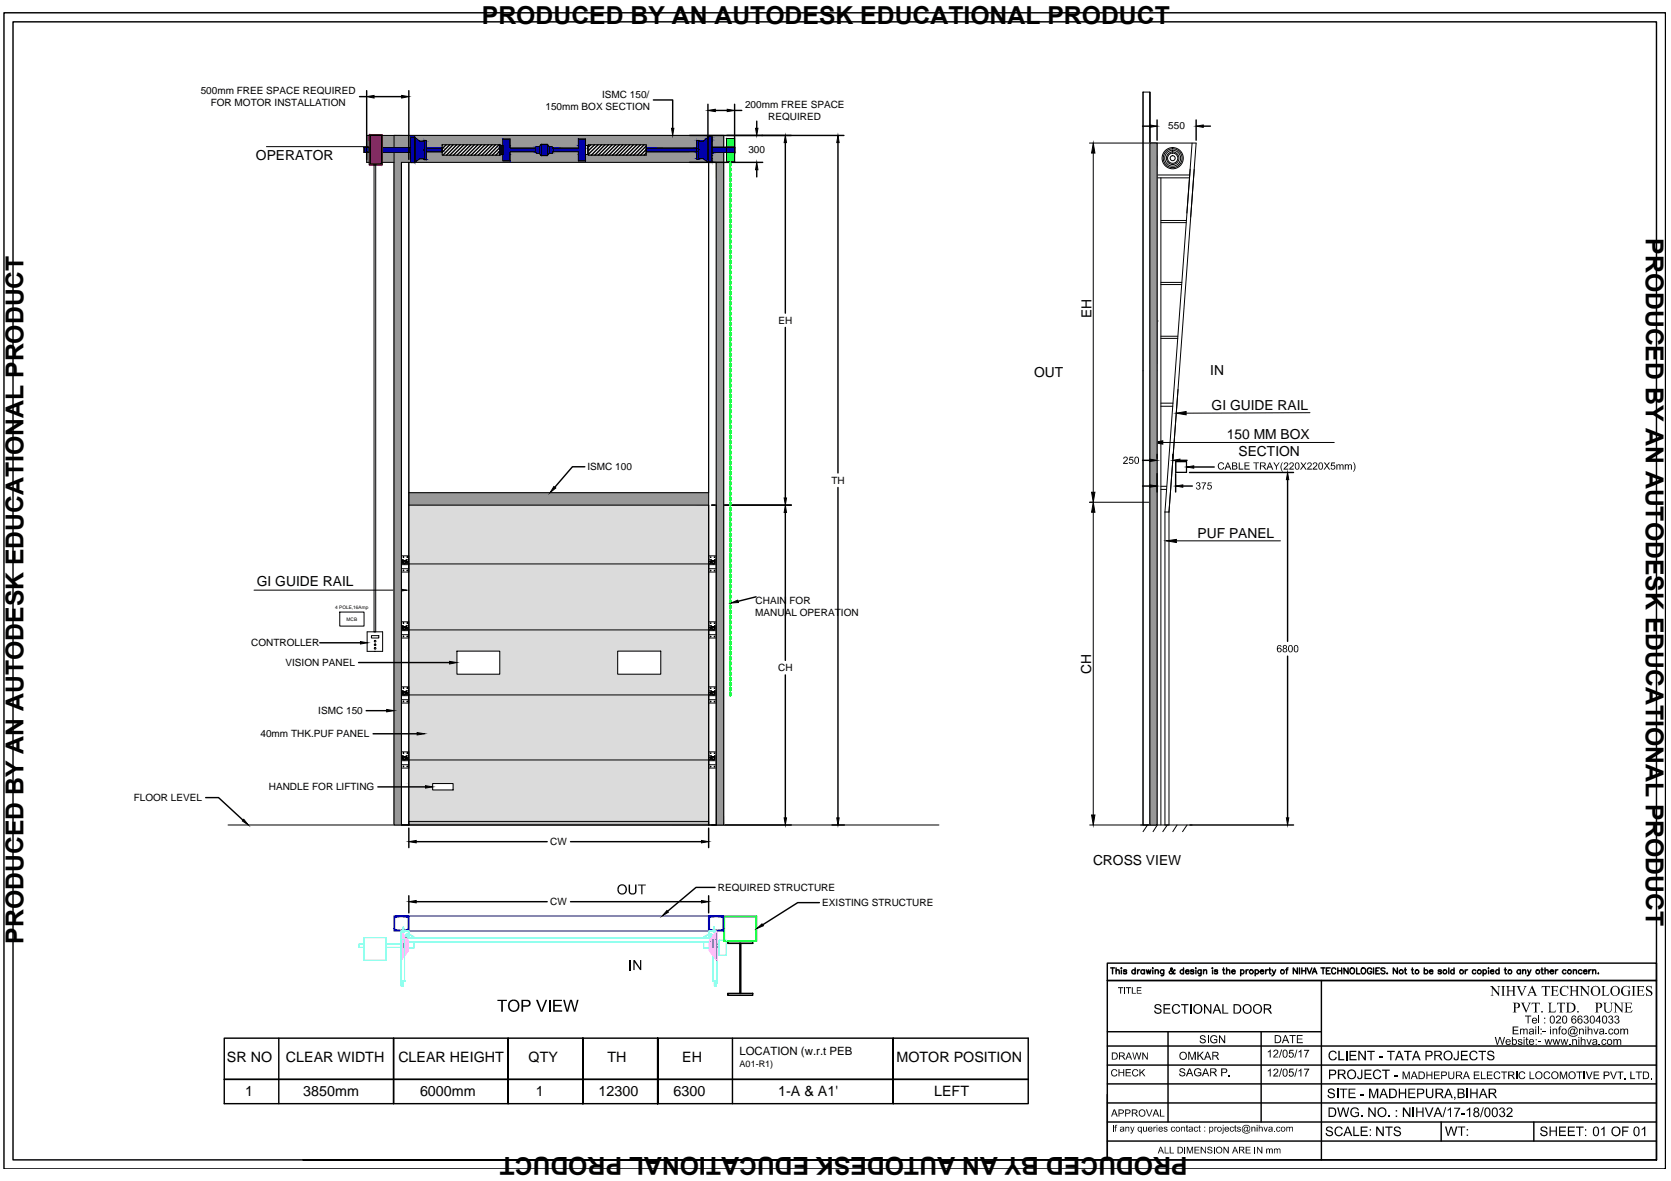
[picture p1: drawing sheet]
<svg xmlns="http://www.w3.org/2000/svg" width="297mm" height="210mm" viewBox="0 0 297 210" stroke-linecap="round" stroke-linejoin="round" font-family="sans-serif">
<defs><g id="words">
<g font-size="4.4">
<text x="85.7" y="4.3">PRODUCED BY AN AUTODESK EDUCATIONAL PRODUCT</text>
<text x="292.6" y="42.3" transform="rotate(90 292.6 42.3)">PRODUCED BY AN AUTODESK EDUCATIONAL PRODUCT</text>
<text x="4.2" y="167.7" transform="rotate(-90 4.2 167.7)">PRODUCED BY AN AUTODESK EDUCATIONAL PRODUCT</text>
<text x="211.1" y="205.7" transform="rotate(-180 211.1 205.7)">PRODUCED BY AN AUTODESK EDUCATIONAL PRODUCT</text>
</g>
<g font-size="2.5">
<text x="45.5" y="28.4">OPERATOR</text>
<text x="194" y="56.5" transform="rotate(-90 194 56.5)">EH</text>
<text x="183.8" y="67">OUT</text>
<text x="215.1" y="66.7">IN</text>
<text x="215.4" y="72.8">GI GUIDE RAIL</text>
<text x="218.1" y="78.1">150 MM BOX</text>
<text x="220.2" y="81.1">SECTION</text>
<text x="212.9" y="95.7">PUF PANEL</text>
<text x="45.7" y="104.1">GI GUIDE RAIL</text>
<text x="194" y="119.7" transform="rotate(-90 194 119.7)">CH</text>
<text x="194.3" y="153.8">CROSS VIEW</text>
<text x="40.3" y="188.7">SR NO</text>
<text x="50.8" y="188.7">CLEAR WIDTH</text>
<text x="70.8" y="188.7">CLEAR HEIGHT</text>
<text x="94" y="188.7">QTY</text>
<text x="108" y="188.7">TH</text>
<text x="121.3" y="188.7">EH</text>
<text x="159.4" y="188.7">MOTOR POSITION</text>
<text x="43.6" y="194.7">1</text>
<text x="53.9" y="194.7">3850mm</text>
<text x="74.7" y="194.7">6000mm</text>
<text x="95.3" y="194.7">1</text>
<text x="106.4" y="194.7">12300</text>
<text x="119.7" y="194.7">6300</text>
<text x="138.3" y="194.7">1-A &amp; A1'</text>
<text x="166.1" y="194.7">LEFT</text>
</g>
<text font-size="2" x="131.4" y="187.4">LOCATION (w.r.t PEB</text>
<g font-size="1.8">
<text x="35.7" y="16.7">500mm FREE SPACE REQUIRED</text>
<text x="107" y="17.3">ISMC 150/</text>
<text x="37.5" y="18.9">FOR MOTOR INSTALLATION</text>
<text x="97" y="19.5">150mm BOX SECTION</text>
<text x="132.4" y="19.1">200mm FREE SPACE</text>
<text x="136.6" y="21.3">REQUIRED</text>
<text x="207.7" y="23">550</text>
<text x="133" y="27.1">300</text>
<text x="138.4" y="57.6">EH</text>
<text x="104.4" y="83.6">ISMC 100</text>
<text x="147.8" y="86">TH</text>
<text x="134.3" y="107.4">CHAIN FOR</text>
<text x="134.3" y="109.5">MANUAL OPERATION</text>
<text x="44.6" y="114.9">CONTROLLER</text>
<text x="50.7" y="118.4">VISION PANEL</text>
<text x="138.3" y="119.3">CH</text>
<text x="46.3" y="131">40mm THK.PUF PANEL</text>
<text x="56.6" y="126.9">ISMC 150</text>
<text x="23.8" y="142.4">FLOOR LEVEL</text>
<text x="47.8" y="140.5">HANDLE FOR LIFTING</text>
<text x="97.8" y="150.2">CW</text>
<text x="97.8" y="160.9">CW</text>
<text x="127.6" y="158.3">REQUIRED STRUCTURE</text>
<text x="146.2" y="161.1">EXISTING STRUCTURE</text>
</g>
<text font-size="1.6" x="131.5" y="189.7">A01-R1)</text>
<g font-size=".8">
<text x="59.6" y="108.2">4 POLE,16Amp</text>
<text x="61.6" y="110.3">MCB</text>
</g>
</g></defs>
<!-- layer: 0 -->
<g fill="none" stroke="#000" stroke-width=".25">
<path d="M.7 2.3h295.4v205.5h-295.4zM2.3 3.9h292.2v202.2h-292.2zM63.9 17.2h1.3M65.2 16.1v12.2M66.5 17.2h4.9M72.7 16.1v12.2M116.1 17.8h3.5v5M125.8 18.5v9.8M127.2 19.6h2.1M130.6 18.5v8.8M130.6 19.6h1.3M64.7 26.2v.9"/>
<path d="M65.8 24.1h2v5.1h-2zM73.7 24.4v4.5M75.4 28.3h.4M78.6 26.3v.7M78.7 25.7l-.1 .1M79.3 25.7l-.7 .7M80 25.7l-1.4 1.4M80.5 25.7l-1.8 1.9M81.2 25.7l-1.8 1.9M81.8 25.7l-1.8 1.9M82.5 25.7l-1.9 1.9M83.1 25.7l-1.9 1.9"/>
<path d="M83.7 25.7l-1.8 1.9M84.3 25.7l-1.8 1.9M84.9 25.7l-1.8 1.9M85.6 25.7l-1.9 1.9M86.2 25.7l-1.8 1.9M86.9 25.7l-1.9 1.9M87.5 25.7l-1.9 1.9M88.1 25.7l-1.8 1.9M88.7 25.7l-1.8 1.9M88.8 26.2l-1.3 1.4M88.8 26.9l-.7 .7M88.8 27.5v.1"/>
<path d="M89.4 25.9v1.6M96.2 25.7h1.1M96.2 27.6h1.1M105.1 25.7l-.5 .4M105.7 25.7l-1.1 1M106.3 25.7l-1.7 1.7M107 25.7l-1.9 1.9M107.6 25.7l-1.9 1.9M108.2 25.7l-1.9 1.9M108.8 25.7l-1.8 1.9M109.5 25.7l-1.9 1.9M110.1 25.7l-1.9 1.9"/>
<path d="M110.7 25.7l-1.8 1.9M111.3 25.7l-1.8 1.9M112 25.7l-1.9 1.9M112.6 25.7l-1.9 1.9M113.2 25.7l-1.8 1.9M113.9 25.7l-1.9 1.9M114.5 25.7l-1.9 1.9M114.9 25.9l-1.6 1.7M114.9 26.6l-1 1M114.9 27.2l-.4 .4M114.9 26.3v.7M122.6 24.1h27.4"/>
<path d="M122.6 28.9h13M123.9 26.3v.7M126.6 26.2h4v.9M126.6 24.2v2.8M134.5 21.5v1.3M134.5 30.2v1.2M139.6 25.3v30.4M149 25.3v58.8M203.1 22.4h1.3M205.7 21.3v3.6M212.6 21.3v3.6M213.9 22.4h1.3"/>
<path d="M139.6 58.2v30.3M104 83h-2.2l-3.2 3.6M126.5 89.8h14.2M139.6 91.1v26.3M149 86.6v58.8M203.1 86.4h1.3M203.1 81.8h1.3M205.7 80.8v.7M205.7 84.2v3.2M208.5 80.8v.7M209 84.2v3.2M209.7 81.8h1.3"/>
<path d="M210.3 86.4h1.6M211.4 84h18.5M212.2 83h3.6M228.9 85.2v28.8M56.8 114.2h7.3M63.7 117.8h16.2M134.4 106.1l-3.2 .8M139.6 120v25.4M228.9 116.6v28.8M65.1 126.3h3.6M66.3 130.4h7.9M67.2 139.9h8.4"/>
<path d="M36.6 141.8h2.2l4.4 4M72.7 147.2v3.5M72.7 159.2v3M74 149.6h23.3M101.4 149.6h23.3M126 147.2v3.5M126 159.2v3M126.5 146.6h14.2M127.1 157.7h-3.4l-5 4.3M147.9 146.6h2.2M211.5 146.6h18.4M74 160.3h23.3"/>
<path d="M97.7 177.7v2.1M101.4 160.3h23.3M129.4 167.3h4.4v.4h-4.4zM129.4 176.6h4.4v.3h-4.4zM131.5 167.7h.2v8.9h-.2zM145.7 160.4h-3.9l-6.2 4M197.4 172h.7M197.8 172v1.1M198.4 172.6l.1-.2h.4l.1 .7M198.4 172v1.1M199.3 172l.1 .1zM199.3 172.4v.7"/>
<path d="M200.3 172.5l-.1-.1h-.4v.2l.3 .1 .2 .2-.2 .2-.3-.1-.1-.1M201.8 172.5a.33 .33 0 0 0-.5 0 .33 .33 0 0 0 0 .5 .33 .33 0 0 0 .5-.1M201.8 172v1.1M202.2 172.4v.7M202.6 172.4h-.2l-.2 .3M203.4 172.5a.35 .35 0 0 0-.5 0 .35 .35 0 0 0 0 .5 .35 .35 0 0 0 .5-.1M203.4 172.4v.7M203.8 172.4l.2 .7 .2-.7 .2 .7 .2-.7M204.9 172l.1 .1zM204.9 172.4v.7M205.3 172.6l.2-.2h.4v.7M205.3 172.4v.7"/>
<path d="M206.9 172.4l-.1 .9-.4 .1M206.9 172.5a.35 .35 0 0 0-.6 0 .35 .35 0 0 0 0 .5 .35 .35 0 0 0 .6-.1M208.9 172.5l-.1-.1a.78 .78 0 0 1-.9 .6v-.3l.5-.4-.1-.3-.2 .2v.2l.5 .6 .2 .1 .1-.1M210.4 172.5a.33 .33 0 0 0-.5 0 .33 .33 0 0 0 0 .5 .33 .33 0 0 0 .5-.1M210.4 172v1.1M210.8 172.7h.6a.32 .32 0 0 0-.5-.3 .32 .32 0 0 0-.1 .5l.2 .2 .4-.2M212.2 172.5l-.2-.1h-.3v.1l.4 .2 .1 .3-.3 .1-.2-.2M212.5 172.1h.1M212.6 172.4v.7M213.5 172.4v.9l-.4 .1M213.5 172.5a.33 .33 0 0 0-.5 0 .33 .33 0 0 0 0 .5 .33 .33 0 0 0 .5-.1M213.9 172.6l.3-.2h.2l.1 .7"/>
<path d="M213.9 172.4v.7M215.5 172.1h.1zM215.5 172.4v.7M216.4 172.5v-.1h-.5v.2l.4 .1 .1 .2-.2 .2-.3-.1v-.1M217.3 172.4h.4M217.5 172v.9v.1l.2 .1M218 172.6l.2-.2h.4v.7M218 172v1.1M218.9 172.7h.7a.35 .35 0 0 0-.6-.2 .35 .35 0 0 0 .2 .6l.4-.2M220.5 172.5a.33 .33 0 0 1 .5 0 .33 .33 0 0 1 0 .5 .33 .33 0 0 1-.5-.1M220.5 172.4v1M221.5 172.4v.7"/>
<path d="M221.9 172.4h-.3l-.1 .3M223.1 172.5a.33 .33 0 0 1 .5 0 .33 .33 0 0 1 0 .5 .33 .33 0 0 1-.5-.1M223.1 172.4v1M224 172.7h.6a.35 .35 0 0 0-.6-.2 .35 .35 0 0 0 .3 .6l.3-.2M225 172.4v.7M225.4 172.4h-.2l-.2 .3M225.5 172.4h.4M225.7 172v.9v.1l.3 .1M226.1 172.4l.4 .7 .3-.7M226.5 173.1l-.4 .3M228.5 172.4h.4M229 172l-.2 .1-.1 .1v.9"/>
<path d="M230.6 172v1.1l-.7-1.1v1.1M231 172v1.1M231.4 172v1.1M231.4 172.5h.7M232.1 172v1.1M232.4 172l.4 1.1 .4-1.1M233.3 173.1l.4-1.1 .4 1.1M233.4 172.7h.5M234.8 172h.7M234.9 174.3v31.8M235.2 172v1.1M235.8 172.5h.4"/>
<path d="M236.5 172h-.7v1.1h.7M237.4 172.3a.37 .37 0 0 0-.4-.3 .37 .37 0 0 0-.3 .4v.3a.37 .37 0 0 0 .3 .4 .37 .37 0 0 0 .4-.3M237.8 172.5h.7M237.8 172v1.1M238.5 172v1.1M239.6 172v1.1l-.7-1.1v1.1M240.1 172.2a.45 .45 0 0 1 .5-.1 .45 .45 0 0 1 .2 .6 .4 .4 0 0 1-.4 .4 .4 .4 0 0 1-.4-.4zM241.2 172v1.1h.6M242 172.2a.49 .49 0 0 1 .8 .3 .49 .49 0 0 1-.7 .5l-.1-.3zM243.8 172.3a.39 .39 0 0 0-.4-.3 .39 .39 0 0 0-.3 .4v.3a.38 .38 0 0 0 .3 .4 .38 .38 0 0 0 .4-.4h-.2M244.2 172v1.1M244.6 172.5h.4"/>
<path d="M245.2 172h-.6v1.1h.6M246.2 172.2l-.3-.2-.4 .2v.2l.7 .4-.3 .3-.4-.2M246.6 173v.1zM248.4 172v1.1l-.7-1.1v1.1M249.7 172.4h.3M249.8 172v.9v.1l.2 .1M250.9 172.4h.3M251.1 172v.9v.1l.2 .1M253.2 172.5a.35 .35 0 0 1 .5 0 .35 .35 0 0 1 0 .5 .35 .35 0 0 1-.5-.1M253.2 172v1.1M254.1 172.7h.6a.32 .32 0 0 0-.5-.3 .32 .32 0 0 0 0 .5l.2 .2 .3-.2M256.2 172.5l-.2-.1-.4 .1 .5 .2 .1 .2-.1 .1-.3 .1-.2-.2"/>
<path d="M257.5 172v1.1M258.5 172.5a.33 .33 0 0 0-.5 0 .33 .33 0 0 0 0 .5 .33 .33 0 0 0 .5-.1M258.5 172v1.1M260.5 172.4v.7M260.9 172.4h-.3l-.1 .3M262.3 172.5a.33 .33 0 0 0-.5 0 .33 .33 0 0 0 0 .5 .33 .33 0 0 0 .5-.1M263.6 172.5a.33 .33 0 0 1 .5 0 .33 .33 0 0 1 0 .5 .33 .33 0 0 1-.5-.1M263.6 172.4v1M264.6 172.1h.1M264.6 172.4v.7M265 172.7h.5v-.2a.33 .33 0 0 0-.5 0 .33 .33 0 0 0 .1 .5 .33 .33 0 0 0 .4-.1M266.5 172.5a.33 .33 0 0 0-.5 0 .33 .33 0 0 0 0 .5 .33 .33 0 0 0 .5-.1"/>
<path d="M266.5 172v1.1M267.4 172.4h.4M267.6 172v.9v.1l.2 .1M270.3 172.5a.35 .35 0 0 0-.5 0 .35 .35 0 0 0 0 .5 .35 .35 0 0 0 .5-.1M270.3 172.4v.7M270.7 172.6l.2-.2h.3v.7M270.7 172.4v.7M271.6 172.4l.3 .7 .2-.7M271.9 173.1l-.4 .3M273.9 172.4h.4M274.1 172v.9v.1l.2 .1M274.6 172.6l.3-.2h.3v.7"/>
<path d="M274.6 172v1.1M275.5 172.7h.7a.35 .35 0 0 0-.6-.2 .35 .35 0 0 0 .2 .6l.4-.2M276.5 172.4v.7M276.9 172.4h-.2l-.2 .3M278.4 172.5a.35 .35 0 0 0-.6 0 .35 .35 0 0 0 0 .5 .35 .35 0 0 0 .6-.1M279.7 172.6l.2-.2h.3v.7M279.7 172.4v.7M281.2 172.5a.35 .35 0 0 0-.5 0 .35 .35 0 0 0 0 .5 .35 .35 0 0 0 .5-.1M281.5 172.7h.6a.32 .32 0 0 0-.5-.3 .32 .32 0 0 0-.1 .5l.3 .2 .3-.2M282.4 172.4v.7M282.9 172.4h-.3l-.2 .3M283.1 172.6l.3-.2h.2l.1 .7"/>
<path d="M283.1 172.4v.7M284.1 173v.1zM39.9 184.5h142.9v11.7h-142.9zM39.9 191.8h142.9M49.6 184.5v11.7M70 184.5v11.7M90.3 196.2v-11.7v11.7M103.6 196.2v-11.7v11.7M116.9 184.5v11.7zM116.9 184.5v11.7M130.2 184.5v11.7M158.8 196.2v-11.7v11.7"/>
<path d="M196.8 194.5v11.6h-24M196.8 196h97.7M196.8 192.6h97.7M196.8 189.3h97.7M196.8 185.9h97.7M196.8 183.4h38.1M196.8 199.4h97.7M207.6 183.4v16M224.2 183.4v16M256.2 199.4v3.4M272.7 199.4v3.4M112.5 206.1h182"/>
<path d="M172.8 206.1h-118.9h118.9M196.8 206.1v-31.8h97.7h-97.7v-3.1h97.7v34.9M196.8 202.8h97.7"/>
<circle cx="222.4" cy="172.7" r=".35"/>
<circle cx="228" cy="172.7" r=".35"/>
<circle cx="249.1" cy="172.7" r=".36"/>
<circle cx="251.9" cy="172.7" r=".35"/>
<circle cx="256.8" cy="172.7" r=".35"/>
<circle cx="259.8" cy="172.7" r=".35"/>
<circle cx="263" cy="172.7" r=".36"/>
<circle cx="268.4" cy="172.7" r=".35"/>
<circle cx="273.4" cy="172.7" r=".35"/>
<circle cx="279" cy="172.7" r=".35"/>
</g>
<g fill="none" stroke="#00f" stroke-width=".25">
<path d="M70.1 163.2v1.9M70.1 165.1l.2 .2 1.1 .1M70.3 163l-.2 .2M71.4 162.8l1 .2M71.4 162.8h-1.4v2.7l1.4-.1M71.4 162.8h1.3v2.7l-1.3-.1M71.4 162.8l-1.1 .2M72.5 163l.1 .2M72.6 163.2v1.9M72.6 165.1l-.2 .2-1 .1M126.1 165.1l.2 .2M126.1 163.2v1.9"/>
<path d="M126.2 165.3l1.1 .1M126.3 163l-.2 .2M127.3 162.9l-1.1 .1M127.3 165.3l.1 .1M127.3 162.8h-1.3v2.7l1.3-.1M127.3 162.8h1.3v2.7l-1.3-.1M127.3 162.8l1.1 .2M127.4 162.8l-.1 .1M128.4 165.3l-1.1 .1M128.4 163l.2 .2M128.6 163.2v1.9M128.6 165.1l-.2 .2"/>
</g>
<g fill="none" stroke="#0f0" stroke-width=".18">
<path d="M129.8 28.6v.3M129.8 32.3v.2M129.8 35.9v.3M129.8 39.6v.3M129.8 43.3v.2M129.8 46.9v.2M129.8 50.6v.2M129.8 54.3v.2M129.8 57.9v.3M129.8 61.5v.3M129.8 65.2v.2M129.8 68.9v.2"/>
<path d="M129.8 72.5v.3M129.8 76.2v.2M129.8 79.8v.3M129.8 83.5v.2M129.8 87.2v.2M129.8 90.8v.2M129.8 94.5v.2M129.8 98.1v.3M129.8 101.8v.2M129.8 105.4v.3M129.8 109.1v.2M129.8 112.8v.2"/>
<path d="M129.8 116.4v.3M129.8 120.1v.2M128.6 162.8h5.9v4.5h-5.9zM128.8 163h5.5v4.2h-5.5z"/>
</g>
<path d="M72.7 165.5h53.3M72.7 162.8h53.3" fill="none" stroke="#00f" stroke-width=".18"/>
<!-- layer: at_Rect -->
<path d="M72.7 146h53.3v.6h-53.3zM72.7 146.6v-56.8h53.3v56.8" fill="none" stroke="#000" stroke-width=".18"/>
<!-- layer: 0 -->
<path d="M72.7 146.6h53.3" fill="none" stroke="#a6a6a6" stroke-width=".18"/>
<g fill="#000" stroke="#000" stroke-width=".18">
<path d="M65.2 17.2l1.3-.2v.4zM71.4 17l1.3 .2-1.3 .2zM125.8 19.6l1.4-.2v.4zM129.3 19.4l1.3 .2-1.3 .2zM65.8 25.8l1.8 .3-1.8 .3zM119.4 22.8h.4l-.2 1.3zM134.3 22.8h.4l-.2 1.3zM134.5 28.9l.2 1.3h-.4zM139.6 24.1l.2 1.2h-.4zM149 24.1l.2 1.2h-.5zM194.3 25.4l.3 1.8h-.6zM204.4 22.2l1.3 .2-1.3 .2z"/>
<path d="M212.6 22.4l1.3-.2v.4zM204.9 78.6l1.8-.3v.6zM209.1 73.4l1.7-.3v.6zM98.5 86.5l.3 .2-1 .9zM139.6 89.8l.2 1.3h-.4zM139.4 88.5h.4l-.2 1.3zM194.3 89.3l.3 1.7h-.6zM194 87.5h.6l-.3 1.8zM204.4 86.2l1.3 .2-1.3 .2zM204.4 81.6l1.3 .2-1.3 .2zM207.3 96.1l1.8-.2v.5zM208.5 81.8l1.2-.2v.4z"/>
<path d="M209 86.4l1.3-.2v.4zM210.9 83l1.3-.2v.4zM228.9 84l.2 1.2h-.4zM64.1 114l1.2 .2-1.2 .3zM70.5 104.6l1.8 .3-1.8 .3zM79.9 117.5l1.3 .3-1.3 .2zM129.9 107.2l1.2-.5 .2 .4zM68.7 126.1l1.3 .2-1.3 .2zM74.2 130.2l1.3 .2-1.3 .2zM75.6 139.6l1.3 .3-1.3 .2zM43.3 145.6l.8 1-1-.7zM72.7 149.6l1.3-.2v.4z"/>
<path d="M124.7 149.4l1.3 .2-1.3 .2zM139.4 145.4h.4l-.2 1.2zM148.7 145.4h.5l-.2 1.2zM194 144.9h.6l-.3 1.7zM228.7 145.4h.4l-.2 1.2zM72.7 160.3l1.3-.3v.5zM118.6 161.8l.2 .3-1.1 .7zM124.7 160l1.3 .3-1.3 .2zM134.5 165l1-.8 .2 .3z"/>
</g>
<g fill="none" stroke="#000" stroke-width=".18">
<path d="M203.2 16.4h1.2v130.2h-1.2zM47.4 26.1h18.4M64.7 26.2h.9v.9h-.9M65.2 27.1v1.8h.4M65.6 23.9h2.3v5.4h-2.3zM65.6 24.1h-.4v2.1M67.9 27.1h5.1v1.8h.7l.9-.7h.8M67.9 24.1h2.1M67.9 28.9h2.1M71.4 28.9h1.3v117.7h-1.3zM71.4 28.9v117.7M72.4 27.1h.6v1.1"/>
<path d="M72.7 28.9h53.3v58.7h-53.3zM73 26.2v.9M73.7 24.4h-.7v1.8h-5.1M73.7 24.4l.9 .7h.8M73.7 24.4h.1M75.4 25h.1M75.4 25h.4v2M75.4 25v3.3M88.8 25.7h-10.2v.6h-2.8M88.8 25.7l.3 .2M88.8 25.7v1.9M89.1 25.9h.1"/>
<path d="M89.1 25.9h.3v-1.2h1.3v1.6h4.5M89.1 25.9v1.6M95.2 26.3v.7M95.9 26.1l.3-.4v1.9l-.3-.4h-.5l-.2-.2h-4.5v1.6h-1.3v-1.1l-.6 .1h-10.2v-.6h-2.8v1.3M95.9 26.1h-.5l-.2 .2M95.9 26.1v1.1M97.6 26.1h.5l.2 .2h4.5v-1.6h1.3v3.9h-1.3v-1.6h-4.5M97.6 26.1l-.3-.4v1.9l.3-.4M97.6 26.1v1.1M98.3 27l-.2 .2h-.5M98.3 26.4v.6M104.1 25.9h.3"/>
<path d="M104.1 27.5h.3M104.4 25.9h.1M104.4 27.5h.1M104.4 27.5l.2 .1M104.4 25.9v1.6M104.6 25.7h10.3v.6h9v-1.3h.3v3.3h-.3v-1.3h-9v.6h-10.3M104.6 25.7l-.2 .2M104.6 25.7v1.9M125.9 24.4l-.9 .7h-.8M125.9 24.4v4.5l-.9-.7h-.8M126 28.9h1.3v117.7h-1.3zM126 28.9h2.6"/>
<path d="M126.6 24.2h-.7v.2M126.6 27v1.9M126.6 27.1h4M129.1 24.6h1.5v4h-1.5zM193.7 25.4h18.9M194.3 27.2v60.3M204.4 25.4h1.3v121.2h-1.3zM206.4 39.2h4.5M206.4 39.6h4.4M206.4 50.2h3.7M206.4 50.6h3.6M206.4 59.8h3"/>
<path d="M206.4 60.1h3M206.7 78.6h30.5M232.9 73.3l-22.1 .1M126 87.6h-53.3v59h-1.3M126 89.8v56.8h1.3M127.3 89.8v56.8M193.7 89.3h10.5M194.3 91v53.9M209 82h1.9v2h-1.9zM209 82.1h1.9v1.8h-1.9zM209.1 96.1h18.5M45.2 104.9h25.3"/>
<path d="M60.4 108.8h4.3v2.5h-4.3zM65.3 112.3h2.7v3.5h-2.7zM66 113h1.3v.4h-1.3zM66.5 112.3v-83h.3v83M71.4 113.4h1.3M71.4 101.7h1.3M72.7 112h53.3M72.7 100.2h53.3M81.2 115.7h7.6v4.1h-7.6zM109.8 115.7h7.7v4.1h-7.7zM126 113.4h1.3M126 101.7h1.3"/>
<path d="M71.4 136.5h1.3M71.4 125h1.3M72.7 135.1h53.3M72.7 123.5h53.3M76.9 139.3h3.6v1.1h-3.6zM126 136.5h1.3M126 125h1.3M70 146.6v-122.5h58.6v122.5M71.4 146.6h-1.4v-122.5h58.6v122.5h-1.3M193.7 146.6h10.5"/>
<circle cx="208.5" cy="28.1" r="1.42"/>
<circle cx="208.5" cy="28.1" r=".91"/>
<circle cx="208.5" cy="28.1" r="1.12"/>
<circle cx="208.5" cy="28.1" r="1.88"/>
<circle cx="208.5" cy="28.1" r=".44"/>
<circle cx="208.5" cy="28.1" r="1.67"/>
<circle cx="71.7" cy="99" r=".06"/>
<circle cx="72.4" cy="99" r=".06"/>
<circle cx="126.3" cy="99" r=".06"/>
<circle cx="127" cy="99" r=".06"/>
<circle cx="66.7" cy="114" r=".15"/>
<circle cx="66.7" cy="115.2" r=".15"/>
<circle cx="66.7" cy="114.6" r=".15"/>
<circle cx="71.7" cy="101.4" r=".06"/>
<circle cx="71.7" cy="113.1" r=".06"/>
<circle cx="71.7" cy="110.8" r=".06"/>
<circle cx="72.4" cy="110.8" r=".06"/>
<circle cx="72.4" cy="101.4" r=".06"/>
<circle cx="72.4" cy="113.1" r=".06"/>
<circle cx="126.3" cy="101.4" r=".06"/>
<circle cx="126.3" cy="110.8" r=".06"/>
<circle cx="126.3" cy="113.1" r=".06"/>
<circle cx="127" cy="113.1" r=".06"/>
<circle cx="127" cy="110.8" r=".06"/>
<circle cx="127" cy="101.4" r=".06"/>
<circle cx="71.7" cy="136.2" r=".06"/>
<circle cx="71.7" cy="122.3" r=".06"/>
<circle cx="71.7" cy="133.9" r=".06"/>
<circle cx="71.7" cy="124.7" r=".06"/>
<circle cx="72.4" cy="124.7" r=".06"/>
<circle cx="72.4" cy="122.3" r=".06"/>
<circle cx="72.4" cy="133.9" r=".06"/>
<circle cx="72.4" cy="136.2" r=".06"/>
<circle cx="126.3" cy="122.3" r=".06"/>
<circle cx="126.3" cy="133.9" r=".06"/>
<circle cx="126.3" cy="124.7" r=".06"/>
<circle cx="126.3" cy="136.2" r=".06"/>
<circle cx="127" cy="122.3" r=".06"/>
<circle cx="127" cy="133.9" r=".06"/>
<circle cx="127" cy="124.7" r=".06"/>
<circle cx="127" cy="136.2" r=".06"/>
</g>
<path d="M72.7 146v.6h53.3zM72.7 146h53.3v.6z" fill="#bababa" stroke="#bababa" stroke-width=".18"/>
<g fill="#dbdbdb" stroke="#dbdbdb" stroke-width=".18">
<path d="M72.7 89.8v9h53.3zM72.7 89.8h53.3v9z"/>
<path d="M72.7 98.8v1.4h53.3zM72.7 98.8h53.3v1.4z"/>
<path d="M72.7 100.2v1.5h53.3zM72.7 100.2h53.3v1.5z"/>
<path d="M72.7 101.7v10.3h53.3zM72.7 101.7h53.3v10.3z"/>
<path d="M72.7 112v3.7h53.3zM72.7 112h53.3v3.7z"/>
<path d="M117.5 115.7v4.1h8.5zM117.5 115.7h8.5v4.1z"/>
<path d="M88.8 115.7v4.1h21zM88.8 115.7h21v4.1z"/>
<path d="M72.7 115.7v4.1h8.5zM72.7 115.7h8.5v4.1z"/>
<path d="M72.7 119.8v3.7h53.3zM72.7 119.8h53.3v3.7z"/>
<path d="M72.7 123.5v11.6h53.3zM72.7 123.5h53.3v11.6z"/>
<path d="M72.7 135.1v4.2h53.3zM72.7 135.1h53.3v4.2z"/>
<path d="M80.5 139.3v1.1h45.5zM80.5 139.3h45.5v1.1z"/>
<path d="M72.7 139.3v1.1h4.2zM72.7 139.3h4.2v1.1z"/>
<path d="M72.7 140.4v5.6h53.3zM72.7 140.4h53.3v5.6z"/>
</g>
<!-- layer: at_Entity -->
<g fill="none" stroke="#000" stroke-width=".18">
<path d="M71.4 99.5h.3v.1v-.1zM71.4 99.8h1.3M71.5 99.9v-.1v.1h.2h-.3h.3v.2M71.5 99.8h.1M71.7 99.6h.5h-.5M71.7 99.6h.1M71.7 99.9h.1M72.2 99.6v.3h.2h-.2M72.2 99.9h.1M72.2 99.5h.1M72.4 99.5h-.2v.1M72.7 99.5h-.5v.1"/>
<path d="M72.7 98.8h-1.3v.7M126 99.5h.4v.1M126 98.8h1.3v.7M126 99.8h1.3M126.3 99.5h.1v.1M126.4 99.6v.3h-.1h.1M126.4 99.9h.1M126.4 99.5h.1M127 99.6h-.6h.6M127 99.6h.1M127 99.5v.1v-.1h.3zM127 99.9h.1"/>
<path d="M127.2 99.9v-.1v.1h-.2h.3h-.3v.2M127.2 99.8h.1M71.4 111.2h.3v.2v-.2zM71.4 111.8h1.3M71.4 111.5h1.3M71.4 112.1h1.3M71.4 112.8h1.3M71.4 100.1h1.3M71.4 100.4h1.3M71.4 101.1h1.3M71.5 111.7v-.2v.2h.2h-.3h.3v.1M71.5 111.5h.1"/>
<path d="M71.7 111.4h.5h-.5M71.7 111.4h.1M71.7 111.7h.1M71.8 100.1v.1h.2v-.1M71.8 111.8v.2h.2v-.2M72.1 111.8v-.1h.3v.1M72.1 100.1v-.2h.3v.2M72.2 111.4v.3h.2h-.2M72.2 111.7h.1M72.2 111.2h.1M72.4 111.2h-.2v.2M72.7 111.2h-.5v.2"/>
<path d="M72.7 110.5h-1.3v.7M126 111.2h.4v.2M126 110.5h1.3v.7M126 111.8h1.3M126 111.5h1.3M126 112.1h1.3M126 112.8h1.3M126 100.1h1.3M126 100.4h1.3M126 101.1h1.3M126.3 100.1v-.2h.3v.2M126.3 111.2h.1v.2"/>
<path d="M126.3 111.8v-.1h.3v.1M126.4 111.4v.3h-.1h.1M126.4 111.7h.1M126.4 111.2h.1M126.7 111.8v.2h.2v-.2M126.7 100.1v.1h.2v-.1M127 111.4h-.6h.6M127 111.4h.1M127 111.2v.2v-.2h.3zM127 111.7h.1M127.2 111.7v-.2v.2h-.2h.3h-.3v.1M127.2 111.5h.1"/>
<path d="M71.4 134.4h.3v.1v-.1zM71.4 122.8h.3v.1v-.1zM71.4 134.9h1.3M71.4 134.6h1.3M71.4 135.2h1.3M71.4 135.9h1.3M71.4 123.4h1.3M71.4 123.1h1.3M71.4 123.6h1.3M71.4 124.4h1.3M71.5 134.8v-.2v.2h.2h-.3h.3v.1M71.5 123.2v-.1v.1h.2h-.3h.3v.2"/>
<path d="M71.5 123v.1M71.5 134.6h.1M71.7 134.5h.5h-.5M71.7 134.5h.1M71.7 134.8h.1M71.7 122.9h.5h-.5M71.7 122.9h.1M71.7 123.2h.1M71.8 134.9v.2h.2v-.2M71.8 123.4v.1h.2v-.1M72.1 134.9v-.1h.3v.1M72.1 123.4v-.2h.3v.2"/>
<path d="M72.2 134.5v.3h.2h-.2M72.2 134.8h.1M72.2 122.9v.3h.2h-.2M72.2 123.2h.1M72.2 122.8h.1M72.2 134.3v.1M72.4 134.4h-.2v.1M72.4 122.8h-.2v.1M72.7 134.4h-.5v.1M72.7 133.6h-1.3v.8M72.7 122.8h-.5v.1M72.7 122.1h-1.3v.7"/>
<path d="M126 134.4h.4v.1M126 133.6h1.3v.8M126 122.8h.4v.1M126 122.1h1.3v.7M126 134.9h1.3M126 134.6h1.3M126 135.2h1.3M126 135.9h1.3M126 123.4h1.3M126 123.1h1.3M126 123.6h1.3M126 124.4h1.3"/>
<path d="M126.3 134.4h.1v.1M126.3 134.9v-.1h.3v.1M126.3 122.8h.1v.1M126.3 123.4v-.2h.3v.2M126.4 134.5v.3h-.1h.1M126.4 134.8h.1M126.4 122.9v.3h-.1h.1M126.4 123.2h.1M126.4 122.8h.1M126.4 134.3v.1M126.7 134.9v.2h.2v-.2M126.7 123.4v.1h.2v-.1"/>
<path d="M127 134.5h-.6h.6M127 134.5h.1M127 134.4v.1v-.1h.3zM127 134.8h.1M127 122.9h-.6h.6M127 122.9h.1M127 122.8v.1v-.1h.3zM127 123.2h.1M127.2 134.8v-.2v.2h-.2h.3h-.3v.1M127.2 123.2v-.1v.1h-.2h.3h-.3v.2M127.2 123v.1M127.2 134.6h.1"/>
<path d="M40.5 146.6h126.4"/>
</g>
<!-- layer: 0 -->
<path d="M71.4 146.6v-117.7h55.9v117.7" fill="none" stroke="#dda56e" stroke-width=".18"/>
<g fill="#989898" stroke="#989898" stroke-width=".18">
<path d="M114.9 25.7h9v.6z"/>
<path d="M122.5 27h1.4z"/>
<path d="M128.6 27.1v.1z"/>
<path d="M128.6 27.2v.3z"/>
<path d="M128.6 27.5v.1z"/>
<path d="M128.6 27.6v.6z"/>
<path d="M128.6 28.3v.3z"/>
<path d="M128.6 28.6v.3z"/>
<path d="M72.7 87.6v2.2h53.3zM72.7 87.6h53.3v2.2z"/>
<path d="M70 27.1v1.8h3zM70 27.1h3v1.8z"/>
<path d="M70 28.9v117.7h1.4zM70 28.9h1.4v117.7z"/>
<path d="M70 24.1v.3h58.6zM70 24.1h58.6v.3z"/>
<path d="M125.9 24.4h2.7zM125.9 24.4h2.7z"/>
<path d="M70 24.4h55.8zM70 24.4h55.9z"/>
<path d="M73.7 24.4l.4 .3h51.4zM73.7 24.4h52.1l-.3 .3z"/>
<path d="M104.1 24.7v.3h21.1zM104.1 24.7h21.4l-.3 .3z"/>
<path d="M74.1 24.7l.3 .3h15zM74.1 24.7h15.3v.3z"/>
<path d="M124.2 25v.1h.8zM124.2 25h1l-.2 .1z"/>
<path d="M74.4 25l.2 .1h.8zM74.4 25h1v.1z"/>
<path d="M90.7 24.7v1h12.1zM90.7 24.7h12.1v1z"/>
<path d="M104.1 25v.7h19.8zM104.1 25h19.8v.7z"/>
<path d="M75.8 25v.7h13.6zM75.8 25h13.6v.7z"/>
<path d="M104.1 25.7v.2h.3zM104.1 25.7h.5l-.2 .2z"/>
<path d="M88.8 25.7l.6 .2zM88.8 25.7h.6v.2z"/>
<path d="M97.3 25.7l.3 .4h5.2zM97.3 25.7h5.5v.4z"/>
<path d="M90.7 25.7v.4h5.2zM90.7 25.7h5.5l-.3 .4z"/>
<path d="M114.9 26.3h9zM114.9 25.7l9 .6h-9z"/>
<path d="M75.8 25.7v.6h2.8zM75.8 25.7h2.8v.6z"/>
<path d="M98.1 26.1l.2 .2h4.5zM98.1 26.1h4.7v.2z"/>
<path d="M90.7 26.1v.2h4.5zM90.7 26.1h4.7l-.2 .2z"/>
<path d="M125.9 24.4v2.2h2.7zM125.9 24.4h2.7v2.2z"/>
<path d="M122.5 27h1.4zM114.9 27h9z"/>
<path d="M125.9 26.6v.5h2.7zM125.9 26.6h2.7v.5z"/>
<path d="M98.3 27l-.2 .2h4.7zM98.3 27h4.5v.2z"/>
<path d="M90.7 27v.2h4.7zM90.7 27h4.5l.2 .2z"/>
<path d="M114.9 27v.6h9zM114.9 27h9v.6z"/>
<path d="M104.1 27.5v.1h.5zM104.1 27.5l.5 .1z"/>
<path d="M88.8 27.6h.6l-.3-.1zM89.1 27.5h.3v.1z"/>
<path d="M75.8 27v.6h2.8zM75.8 27h2.8v.6z"/>
<path d="M104.1 27.6h19.8zM104.1 27.6h19.8z"/>
<path d="M97.6 27.2l-.3 .4h5.5zM97.6 27.2h5.2v.4z"/>
<path d="M90.7 27.2v.4h5.5zM90.7 27.2h5.2l.3 .4z"/>
<path d="M124.2 28.2v.1h1zM124.2 28.2h.8l.2 .1z"/>
<path d="M104.1 27.6v.7h19.8zM104.1 27.6h19.8v.7z"/>
<path d="M75.8 27.6v.7h13.6zM75.8 27.6h13.6v.7z"/>
<path d="M74.4 28.3h1l-.8-.1zM74.6 28.2h.8v.1z"/>
<path d="M104.1 28.3v.3h21.4zM104.1 28.3h21.1l.3 .3z"/>
<path d="M90.7 27.6v1h12.1zM90.7 27.6h12.1v1z"/>
<path d="M74.1 28.6h15.3l-15-.3zM74.4 28.3h15v.3z"/>
<path d="M125.9 27.1v1.8h.7zM125.9 27.1h.7v1.8z"/>
<path d="M73.7 28.9h52.2l-51.8-.3zM74.1 28.6h51.4l.4 .3z"/>
<path d="M73.7 28.9h52.9zM73.7 28.9h52.9z"/>
<path d="M70 24.4v4.5h3.7zM70 24.4h3.7v4.5z"/>
<path d="M70 28.9h56.6zM70 28.9h56.6z"/>
<path d="M70 28.9v117.7h1.4zM70 28.9h1.4v117.7z"/>
<path d="M126.6 27.1v1.8h2zM126.6 27.1h2v1.8z"/>
<path d="M127.3 28.9v117.7h1.3zM127.3 28.9h1.3v117.7z"/>
<path d="M70 24.1v.3h55.9zM70 24.1h55.9v.3z"/>
<path d="M73.7 24.4h52.2zM73.7 24.4h52.2z"/>
<path d="M73.7 24.4h52.1zM73.7 24.4h52.2z"/>
<path d="M73.7 24.4l.4 .3h51.4zM73.7 24.4h52.1l-.3 .3z"/>
<path d="M104.1 24.7v.3h21.1zM104.1 24.7h21.4l-.3 .3z"/>
<path d="M74.1 24.7l.3 .3h15zM74.1 24.7h15.3v.3z"/>
<path d="M124.2 25v.1h.8zM124.2 25h1l-.2 .1z"/>
<path d="M74.4 25l.2 .1h.8zM74.4 25h1v.1z"/>
<path d="M90.7 24.7v1h12.1zM90.7 24.7h12.1v1z"/>
<path d="M104.1 25v.7h19.8zM104.1 25h19.8v.7z"/>
<path d="M75.8 25v.7h13.6zM75.8 25h13.6v.7z"/>
<path d="M104.1 25.7v.2h.3zM104.1 25.7h.5l-.2 .2z"/>
<path d="M88.8 25.7l.6 .2zM88.8 25.7h.6v.2z"/>
<path d="M97.3 25.7l.3 .4h5.2zM97.3 25.7h5.5v.4z"/>
<path d="M90.7 25.7v.4h5.2zM90.7 25.7h5.5l-.3 .4z"/>
<path d="M70 24.4v1.8h3zM70 24.4h3v1.8z"/>
<path d="M114.9 26.3h9zM114.9 25.7l9 .6h-9z"/>
<path d="M75.8 25.7v.6h2.8zM75.8 25.7h2.8v.6z"/>
<path d="M98.1 26.1l.2 .2h4.5zM98.1 26.1h4.7v.2z"/>
<path d="M90.7 26.1v.2h4.5zM90.7 26.1h4.7l-.2 .2z"/>
<path d="M122.5 27h1.4zM114.9 27h9z"/>
<path d="M98.3 27l-.2 .2h4.7zM98.3 27h4.5v.2z"/>
<path d="M90.7 27v.2h4.7zM90.7 27h4.5l.2 .2z"/>
<path d="M114.9 27v.6h9zM114.9 27h9v.6z"/>
<path d="M104.1 27.5v.1h.5zM104.1 27.5l.5 .1z"/>
<path d="M88.8 27.6h.6l-.3-.1zM89.1 27.5h.3v.1z"/>
<path d="M75.8 27v.6h2.8zM75.8 27h2.8v.6z"/>
<path d="M104.1 27.6h19.8zM104.1 27.6h19.8z"/>
<path d="M97.6 27.2l-.3 .4h5.5zM97.6 27.2h5.2v.4z"/>
<path d="M90.7 27.2v.4h5.5zM90.7 27.2h5.2l.3 .4z"/>
<path d="M124.2 28.2v.1h1zM124.2 28.2h.8l.2 .1z"/>
<path d="M104.1 27.6v.7h19.8zM104.1 27.6h19.8v.7z"/>
<path d="M75.8 27.6v.7h13.6zM75.8 27.6h13.6v.7z"/>
<path d="M74.4 28.3h1l-.8-.1zM74.6 28.2h.8v.1z"/>
<path d="M104.1 28.3v.3h21.4zM104.1 28.3h21.1l.3 .3z"/>
<path d="M90.7 27.6v1h12.1zM90.7 27.6h12.1v1z"/>
<path d="M74.1 28.6h15.3l-15-.3zM74.4 28.3h15v.3z"/>
<path d="M73.7 28.9h52.2zM73.7 28.9h52.2zM73.7 28.9h52.2zM73.7 28.9h52.2zM73.7 28.9h52.2l-51.8-.3zM74.1 28.6h51.4l.4 .3z"/>
<path d="M67.9 24.1v2.1h2.1zM67.9 24.1h2.1v2.1z"/>
<path d="M65.2 24.1v2.1h.4zM65.2 24.1h.4v2.1z"/>
<path d="M67.9 27.1v1.8h2.1zM67.9 27.1h2.1v1.8z"/>
<path d="M65.2 27.1v1.8h.4zM65.2 27.1h.4v1.8z"/>
<path d="M204.4 25.4v121.2h1.3zM204.4 25.4h1.3v121.2z"/>
</g>
<g fill="#0f0" stroke="#0f0" stroke-width=".18">
<path d="M129.1 24.6v1.6h1.5zM129.1 24.6h1.5v1.6z"/>
<path d="M129.1 27.1v1.5h1.5zM129.1 27.1h1.5v1.5zM129.1 26.2v.9h1.5zM129.1 26.2h1.5v.9z"/>
</g>
<g fill="#0000b8" stroke="#0000b8" stroke-width=".18">
<path d="M73.7 24.4l.4 .3h-.4z"/>
<path d="M88.8 25.7l.3 .2h-.3z"/>
<path d="M114.9 26.3h9z"/>
<path d="M114.9 27h7.6z"/>
<path d="M88.8 27.5h.3l-.3 .1z"/>
<path d="M125.5 28.6h.4v.3z"/>
<path d="M125.9 24.2v.2h.7zM125.9 24.2h.7v.2z"/>
<path d="M125.9 24.4h.7zM125.9 24.4h.7z"/>
<path d="M73 24.4h.7zM73 24.4h.7z"/>
<path d="M125.9 24.4v.3h.7zM125.9 24.4h.7v.3z"/>
<path d="M125.5 24.7h.4l-.1-.3zM125.8 24.4l.1 .3z"/>
<path d="M125.9 24.7v.3h.7zM125.9 24.7h.7v.3z"/>
<path d="M125.2 25h.7l-.4-.3zM125.5 24.7h.4v.3z"/>
<path d="M125.9 25h.7zM125.9 25h.7z"/>
<path d="M125.2 25h.7zM125.2 25h.7z"/>
<path d="M125.9 25v.1h.7zM125.9 25h.7v.1z"/>
<path d="M125 25.1h.9l-.7-.1zM125.2 25h.7v.1z"/>
<path d="M123.9 25v.1h.3zM123.9 25h.3v.1z"/>
<path d="M125.9 25.1h.7zM125.9 25.1h.7z"/>
<path d="M124.2 25.1h1.7zM124.2 25.1h1.7z"/>
<path d="M123.9 25.1h.3zM123.9 25.1h.3z"/>
<path d="M75.4 25v.1h.4zM75.4 25h.4v.1z"/>
<path d="M73.7 24.7v.4h.9zM73.7 24.7h.4l.5 .4z"/>
<path d="M96.2 25.7h1.1zM96.2 25.7h1.1z"/>
<path d="M102.8 24.7v1.2h1.3zM102.8 24.7h1.3v1.2z"/>
<path d="M97.3 25.7v.2h.1zM97.3 25.7l.1 .2z"/>
<path d="M96.2 25.7v.2h1.1zM96.2 25.7h1.1v.2z"/>
<path d="M96.2 25.7l-.1 .2h.1zM96.2 25.7v.2z"/>
<path d="M89.4 24.7v1.2h1.3zM89.4 24.7h1.3v1.2z"/>
<path d="M97.3 25.9v.2h.3zM97.3 25.9l.3 .2z"/>
<path d="M96.2 25.9v.2h1.1zM96.2 25.9h1.1v.2z"/>
<path d="M96.1 25.9l-.2 .2h.3zM96.1 25.9h.1v.2z"/>
<path d="M89.4 25.9v.2h1.3zM89.4 25.9h1.3v.2z"/>
<path d="M89.1 25.9v.2h.3zM89.1 25.9h.3v.2z"/>
<path d="M88.8 25.9v.2h.3zM88.8 25.9h.3v.2z"/>
<path d="M125.9 25.1v1.1h.7zM125.9 25.1h.7v1.1z"/>
<path d="M124.2 25.1v1.1h1.7zM124.2 25.1h1.7v1.1z"/>
<path d="M123.9 25.1v1.1h.3zM123.9 25.1h.3v1.1z"/>
<path d="M97.3 26.1v.1h.3zM97.3 26.1h.3v.1z"/>
<path d="M96.2 26.1v.1h1.1zM96.2 26.1h1.1v.1z"/>
<path d="M95.9 26.1v.1h.3zM95.9 26.1h.3v.1z"/>
<path d="M95.2 26.2h.7l-.5-.1zM95.4 26.1h.5v.1z"/>
<path d="M89.4 26.1v.1h1.3zM89.4 26.1h1.3v.1z"/>
<path d="M89.1 26.1v.1h.3zM89.1 26.1h.3v.1z"/>
<path d="M126.6 26.2h4zM126.6 26.2h4z"/>
<path d="M125.9 26.2h.7zM125.9 26.2h.7z"/>
<path d="M124.2 26.2h1.7zM124.2 26.2h1.7z"/>
<path d="M123.9 26.2h.3zM123.9 26.2h.3z"/>
<path d="M97.3 26.2h.3zM97.3 26.2h.3z"/>
<path d="M96.2 26.2h1.1zM96.2 26.2h1.1z"/>
<path d="M95.9 26.2h.3zM95.9 26.2h.3z"/>
<path d="M95.2 26.2h.7zM95.2 26.2h.7z"/>
<path d="M89.4 26.2h1.3zM89.4 26.2h1.3z"/>
<path d="M89.1 26.2h.3zM89.1 26.2h.3z"/>
<path d="M73 24.4v1.8h.7zM73 24.4h.7v1.8z"/>
<path d="M125.9 26.2l.7 .1zM125.9 26.2l.7 .1z"/>
<path d="M124.2 26.2l1.7 .1zM124.2 26.2l1.7 .1z"/>
<path d="M123.9 26.2l.3 .1zM123.9 26.2l.3 .1z"/>
<path d="M97.3 26.2l.3 .1zM97.3 26.2l.3 .1z"/>
<path d="M96.2 26.2l1.1 .1zM96.2 26.2l1.1 .1z"/>
<path d="M95.9 26.2l.3 .1zM95.9 26.2l.3 .1z"/>
<path d="M95.2 26.2v.1h.7zM95.2 26.2l.7 .1z"/>
<path d="M89.4 26.2l1.3 .1zM89.4 26.2l1.3 .1z"/>
<path d="M89.1 26.2l.3 .1zM89.1 26.2l.3 .1z"/>
<path d="M126.6 26.2l4 .1zM126.6 26.2l4 .1z"/>
<path d="M125.9 26.3h.7zM125.9 26.3h.7z"/>
<path d="M124.2 26.3h1.7zM124.2 26.3h1.7z"/>
<path d="M123.9 26.3h.3zM123.9 26.3h.3z"/>
<path d="M97.3 26.3h.3zM97.3 26.3h.3z"/>
<path d="M96.2 26.3h1.1zM96.2 26.3h1.1z"/>
<path d="M95.9 26.3h.3zM95.9 26.3h.3z"/>
<path d="M95.2 26.3h.7zM95.2 26.3h.7z"/>
<path d="M89.1 26.3h.3zM89.1 26.3h.3z"/>
<path d="M88.8 26.1v.2h.3zM88.8 26.1h.3v.2z"/>
<path d="M75.4 25.1v1.2h.4zM75.4 25.1h.4v1.2z"/>
<path d="M126.6 26.3h4zM126.6 26.3h4z"/>
<path d="M125.9 26.3h.7zM125.9 26.3h.7z"/>
<path d="M124.2 26.3h1.7zM124.2 26.3h1.7z"/>
<path d="M123.9 26.3h.3zM123.9 26.3h.3z"/>
<path d="M102.8 25.9v.4h1.3zM102.8 25.9h1.3v.4z"/>
<path d="M97.6 26.1v.2h.7zM97.6 26.1h.5l.2 .2z"/>
<path d="M97.3 26.3h.3zM97.3 26.3h.3z"/>
<path d="M96.2 26.3h1.1zM96.2 26.3h1.1z"/>
<path d="M95.9 26.3h.3zM95.9 26.3h.3z"/>
<path d="M95.2 26.3h.7zM95.2 26.3h.7z"/>
<path d="M89.4 26.3h1.3zM89.4 26.3h1.3z"/>
<path d="M89.1 26.3h.3zM89.1 26.3h.3z"/>
<path d="M88.8 26.3h.3zM88.8 26.3h.3z"/>
<path d="M75.8 26.3h2.8zM75.8 26.3h2.8z"/>
<path d="M75.4 26.3h.4zM75.4 26.3h.4z"/>
<path d="M73.7 25.1v1.2h1.7zM73.7 25.1h1.7v1.2z"/>
<path d="M126.6 26.3v.2h4zM126.6 26.3h4v.2z"/>
<path d="M125.9 26.3v.2h.7zM125.9 26.3h.7v.2z"/>
<path d="M124.2 26.3v.2h1.7zM124.2 26.3h1.7v.2z"/>
<path d="M123.9 26.3v.2h.3zM123.9 26.3h.3v.2z"/>
<path d="M114.9 26.3v.2h9zM114.9 26.3h9v.2z"/>
<path d="M98.3 26.3v.2h5.8zM98.3 26.3h5.8v.2z"/>
<path d="M97.6 26.3v.2h.7zM97.6 26.3h.7v.2z"/>
<path d="M96.2 26.3v.2h1.1zM96.2 26.3h1.1v.2z"/>
<path d="M95.9 26.3v.2h.3zM95.9 26.3h.3v.2z"/>
<path d="M89.1 26.3v.2h.3zM89.1 26.3h.3v.2z"/>
<path d="M88.8 26.3v.2h.3zM88.8 26.3h.3v.2z"/>
<path d="M75.4 26.3v.2h.4zM75.4 26.3h.4v.2z"/>
<path d="M73.7 26.3v.2h1.7zM73.7 26.3h1.7v.2z"/>
<path d="M125.9 26.5l.7 .1zM125.9 26.5l.7 .1z"/>
<path d="M124.2 26.5l1.7 .1zM124.2 26.5l1.7 .1z"/>
<path d="M123.9 26.5l.3 .1zM123.9 26.5l.3 .1z"/>
<path d="M114.9 26.5l9 .1zM114.9 26.5l9 .1z"/>
<path d="M97.3 26.3v.3h.3zM97.3 26.3h.3v.3z"/>
<path d="M96.2 26.5l1.1 .1zM96.2 26.5l1.1 .1z"/>
<path d="M95.9 26.5l.3 .1zM95.9 26.5l.3 .1z"/>
<path d="M95.2 26.3v.3h.7zM95.2 26.3h.7v.3z"/>
<path d="M89.4 26.3v.3h5.8zM89.4 26.3h5.8v.3z"/>
<path d="M125.9 26.6l.7 .1zM125.9 26.6l.7 .1z"/>
<path d="M124.2 26.6l1.7 .1zM124.2 26.6l1.7 .1z"/>
<path d="M123.9 26.6l.3 .1zM123.9 26.6l.3 .1z"/>
<path d="M114.9 26.6l9 .1zM114.9 26.6l9 .1z"/>
<path d="M97.3 26.6l.3 .1zM97.3 26.6l.3 .1z"/>
<path d="M96.2 26.6l1.1 .1zM96.2 26.6l1.1 .1z"/>
<path d="M95.9 26.6l.3 .1zM95.9 26.6l.3 .1z"/>
<path d="M95.2 26.6l.7 .1zM95.2 26.6l.7 .1z"/>
<path d="M89.4 26.6l5.8 .1zM89.4 26.6l5.8 .1z"/>
<path d="M75.4 26.5v.2h.4zM75.4 26.5h.4v.2z"/>
<path d="M73.7 26.5v.2h1.7zM73.7 26.5h1.7v.2z"/>
<path d="M126.6 26.5v.5h4zM126.6 26.5h4v.5z"/>
<path d="M125.9 26.7v.3h.7zM125.9 26.7h.7v.3z"/>
<path d="M124.2 26.7v.3h1.7zM124.2 26.7h1.7v.3z"/>
<path d="M123.9 26.7v.3h.3zM123.9 26.7h.3v.3z"/>
<path d="M114.9 26.7v.3h9zM114.9 26.7h9v.3z"/>
<path d="M97.3 26.7v.3h.3zM97.3 26.7h.3v.3z"/>
<path d="M96.2 26.7v.3h1.1zM96.2 26.7h1.1v.3z"/>
<path d="M95.9 26.7v.3h.3zM95.9 26.7h.3v.3z"/>
<path d="M95.2 26.7v.3h.7zM95.2 26.7h.7v.3z"/>
<path d="M89.4 26.7v.3h5.8zM89.4 26.7h5.8v.3z"/>
<path d="M89.1 26.5v.5h.3zM89.1 26.5h.3v.5z"/>
<path d="M88.8 26.5v.5h.3zM88.8 26.5h.3v.5z"/>
<path d="M75.4 26.7v.3h.4zM75.4 26.7h.4v.3z"/>
<path d="M73.7 26.7v.3h1.7zM73.7 26.7h1.7v.3z"/>
<path d="M126.6 27h4zM126.6 27h4z"/>
<path d="M125.9 27h.7zM125.9 27h.7z"/>
<path d="M124.2 27h1.7zM124.2 27h1.7z"/>
<path d="M123.9 27h.3zM123.9 27h.3z"/>
<path d="M114.9 27h7.6zM114.9 27h9z"/>
<path d="M98.3 26.5v.5h5.8zM98.3 26.5h5.8v.5z"/>
<path d="M97.6 26.5v.5h.7zM97.6 26.5h.7v.5z"/>
<path d="M96.2 27h1.1zM96.2 27h1.1z"/>
<path d="M95.9 27h.3zM95.9 27h.3z"/>
<path d="M95.2 27h.7zM95.2 27h.7z"/>
<path d="M89.4 27h5.8zM89.4 27h5.8z"/>
<path d="M89.1 27h.3zM89.1 27h.3z"/>
<path d="M88.8 27h.3zM88.8 27h.3z"/>
<path d="M75.8 26.3v.7h2.8zM75.8 26.3h2.8v.7z"/>
<path d="M75.4 27h.4zM75.4 27h.4z"/>
<path d="M126.6 27h4zM126.6 27h4z"/>
<path d="M125.9 27h.7zM125.9 27h.7z"/>
<path d="M124.2 27h1.7zM124.2 27h1.7z"/>
<path d="M123.9 27h.3zM123.9 27h.3z"/>
<path d="M96.2 27h1.1zM96.2 27h1.1z"/>
<path d="M95.9 27h.3zM95.9 27h.3z"/>
<path d="M95.2 27h.7zM95.2 27h.7z"/>
<path d="M89.1 27h.3zM89.1 27h.3z"/>
<path d="M88.8 27h.3zM88.8 27h.3z"/>
<path d="M75.8 27h2.8zM75.8 27h2.8z"/>
<path d="M75.4 27h.4zM75.4 27h.4z"/>
<path d="M126.6 27h4zM126.6 27h4z"/>
<path d="M125.9 27h.7zM125.9 27h.7z"/>
<path d="M124.2 27h1.7zM124.2 27h1.7z"/>
<path d="M123.9 27h.3zM123.9 27h.3z"/>
<path d="M96.2 27h1.1zM96.2 27h1.1z"/>
<path d="M95.9 27h.3zM95.9 27h.3z"/>
<path d="M95.2 27h.7zM95.2 27h.7z"/>
<path d="M89.1 27h.3zM89.1 27h.3z"/>
<path d="M88.8 27h.3zM88.8 27h.3z"/>
<path d="M75.8 27h2.8zM75.8 27h2.8z"/>
<path d="M75.4 27h.4zM75.4 27h.4z"/>
<path d="M73 26.2v.8h.7zM73 26.2h.7v.8z"/>
<path d="M67.9 26.2v.8h5.1zM67.9 26.2h5.1v.8z"/>
<path d="M126.6 27h4zM126.6 27h4z"/>
<path d="M125.9 27h.7zM125.9 27h.7z"/>
<path d="M124.2 27h1.7zM124.2 27h1.7z"/>
<path d="M123.9 27h.3zM123.9 27h.3z"/>
<path d="M97.3 27h.3zM97.3 27h.3z"/>
<path d="M96.2 27h1.1zM96.2 27h1.1z"/>
<path d="M95.9 27h.3zM95.9 27h.3z"/>
<path d="M95.2 27h.7zM95.2 27h.7z"/>
<path d="M89.1 27h.3zM89.1 27h.3z"/>
<path d="M88.8 27h.3zM88.8 27h.3z"/>
<path d="M73 27h.7zM73 27h.7z"/>
<path d="M67.9 27h5.1zM67.9 27h5.1z"/>
<path d="M126.6 27l4 .1zM126.6 27l4 .1z"/>
<path d="M125.9 27l.7 .1zM125.9 27l.7 .1z"/>
<path d="M124.2 27l1.7 .1zM124.2 27l1.7 .1z"/>
<path d="M123.9 27l.3 .1zM123.9 27l.3 .1z"/>
<path d="M97.6 27v.1h.6zM97.6 27h.7l-.1 .1z"/>
<path d="M97.3 27l.3 .1zM97.3 27l.3 .1z"/>
<path d="M96.2 27l1.1 .1zM96.2 27l1.1 .1z"/>
<path d="M95.9 27l.3 .1zM95.9 27l.3 .1z"/>
<path d="M95.2 27l.7 .1zM95.2 27l.7 .1z"/>
<path d="M89.1 27l.3 .1zM89.1 27l.3 .1z"/>
<path d="M88.8 27l.3 .1zM88.8 27l.3 .1z"/>
<path d="M73 27l.7 .1zM73 27l.7 .1z"/>
<path d="M67.9 27l5.1 .1zM67.9 27l5.1 .1z"/>
<path d="M64.7 26.2v.9h.9zM64.7 26.2h.9v.9z"/>
<path d="M125.9 27.1v.1h.7zM125.9 27.1h.7v.1z"/>
<path d="M124.2 27.1v.1h1.7zM124.2 27.1h1.7v.1z"/>
<path d="M123.9 27.1v.1h.3zM123.9 27.1h.3v.1z"/>
<path d="M97.6 27.1v.1h.5zM97.6 27.1h.6l-.1 .1z"/>
<path d="M97.3 27.1v.1h.3zM97.3 27.1h.3v.1z"/>
<path d="M96.2 27.1v.1h1.1zM96.2 27.1h1.1v.1z"/>
<path d="M95.9 27.1v.1h.3zM95.9 27.1h.3v.1z"/>
<path d="M95.2 27.1l.2 .1h.5zM95.2 27.1h.7v.1z"/>
<path d="M89.1 27.1v.1h.3zM89.1 27.1h.3v.1z"/>
<path d="M88.8 27.1v.1h.3zM88.8 27.1h.3v.1z"/>
<path d="M102.8 27v.5h1.3zM102.8 27h1.3v.5z"/>
<path d="M97.3 27.2v.3h.1zM97.3 27.2h.3l-.2 .3z"/>
<path d="M96.2 27.2v.3h1.1zM96.2 27.2h1.1v.3z"/>
<path d="M95.9 27.2l.3 .3zM95.9 27.2h.3v.3z"/>
<path d="M89.4 27v.5h1.3zM89.4 27h1.3v.5z"/>
<path d="M89.1 27.2v.3h.3zM89.1 27.2h.3v.3z"/>
<path d="M88.8 27.2v.3h.3zM88.8 27.2h.3v.3z"/>
<path d="M97.3 27.5v.1zM97.3 27.5h.1l-.1 .1z"/>
<path d="M96.2 27.5v.1h1.1zM96.2 27.5h1.1v.1z"/>
<path d="M96.1 27.5l.1 .1zM96.1 27.5h.1v.1z"/>
<path d="M123.9 27.2v.4h.3zM123.9 27.2h.3v.4z"/>
<path d="M96.2 27.6h1.1zM96.2 27.6h1.1z"/>
<path d="M125.9 27.2v.4h.7zM125.9 27.2h.7v.4z"/>
<path d="M124.2 27.2v.4h1.7zM124.2 27.2h1.7v.4z"/>
<path d="M123.9 27.6h.3zM123.9 27.6h.3z"/>
<path d="M96.2 27.6h1.1zM96.2 27.6h1.1z"/>
<path d="M125.9 27.6v.6h.7zM125.9 27.6h.7v.6z"/>
<path d="M124.2 27.6v.6h1.7zM124.2 27.6h1.7v.6z"/>
<path d="M123.9 27.6v.6h.3zM123.9 27.6h.3v.6z"/>
<path d="M125.9 28.2h.7zM125.9 28.2h.7z"/>
<path d="M125 28.2h.9zM125 28.2h.9z"/>
<path d="M75.4 27v1.2h.4zM75.4 27h.4v1.2z"/>
<path d="M73.7 27v1.2h1.7zM73.7 27h1.7v1.2z"/>
<path d="M123.9 28.2v.1h.3zM123.9 28.2h.3v.1z"/>
<path d="M125.9 28.2v.1h.7zM125.9 28.2h.7v.1z"/>
<path d="M125 28.2l.2 .1h.7zM125 28.2h.9v.1z"/>
<path d="M75.4 28.2v.1h.4zM75.4 28.2h.4v.1z"/>
<path d="M125.9 28.3v.3h.7zM125.9 28.3h.7v.3z"/>
<path d="M125.2 28.3l.3 .3h.4zM125.2 28.3h.7v.3z"/>
<path d="M102.8 27.5v1.1h1.3zM102.8 27.5h1.3v1.1z"/>
<path d="M89.4 27.5v1.1h1.3zM89.4 27.5h1.3v1.1z"/>
<path d="M125.9 28.6v.3h.7zM125.9 28.6h.7v.3z"/>
<path d="M73.7 28.2v.7zM73.7 28.2h.9l-.9 .7z"/>
<path d="M73 28.9h.7zM73 28.9h.7zM73 27.1v1.8h.7zM73 27.1h.7v1.8z"/>
<path d="M73 28.9h.7zM73 28.9h.7z"/>
</g>
<g fill="#ff003f" stroke="#ff003f" stroke-width=".18">
<path d="M65.6 23.9v.2h2.3zM65.6 23.9h2.3v.2z"/>
<path d="M67.8 24.1v5.1h.1zM67.8 24.1h.1v5.1z"/>
<path d="M65.6 24.1v5.1h.2zM65.6 24.1h.2v5.1z"/>
<path d="M65.6 29.2v.1h2.3zM65.6 29.2h2.3v.1z"/>
<path d="M65.8 24.1v5.1h2zM65.8 24.1h2v5.1z"/>
</g>
<!-- layer: labeling -->
<g fill="none" stroke="#0f0" stroke-width=".18">
<path d="M129.7 29h.2v.4l-.1 .2-.1-.2zM129.7 31.7l.1-.1 .1 .1v.5l-.1 .1-.1-.1zM129.7 32.7l.1-.2 .1 .2v.4l-.1 .1-.1-.1zM129.7 36.3l.1-.1 .1 .1v.5l-.1 .1-.1-.1zM129.7 39.1l.1-.2 .1 .2v.4l-.1 .1-.1-.1zM129.7 40l.1-.1 .1 .1v.4l-.1 .1-.1-.1zM129.7 32.7l.1 .5M129.7 34.5l.1 .5M129.7 35.4l.1 .5M129.7 36.3l.1 .6M129.7 38.1l.1 .5 .1-.5M129.8 29.8l-.1 .1v.4l.1 .2"/>
<path d="M129.8 30.7l-.1 .1v.5l.1 .1M129.8 33.4l-.1 .2v.4l.1 .1M129.8 34.4l-.1 .1v.4l.1 .1M129.8 35.2l-.1 .2v.4l.1 .1M129.8 37.1l-.1 .1v.5l.1 .1M129.8 38l-.1 .1v.5l.1 .1M129.8 28.9v.6zM129.8 29.8v.6zM129.8 30.7v.7zM129.8 31.7v.5zM129.8 33.5v.6zM129.8 37.2l-.1 .5"/>
<path d="M129.8 39l-.1 .5M129.8 29.8l.1 .1v.4l-.1 .2M129.8 30.7l.1 .1v.5l-.1 .1M129.8 33.4l.1 .2v.4l-.1 .1M129.8 34.4l.1 .1v.4l-.1 .1M129.8 35.2l.1 .2v.4l-.1 .1M129.8 37.1l.1 .1v.5l-.1 .1M129.8 38l.1 .1v.5l-.1 .1M129.8 35.3v.6M129.8 29.6v.2M129.8 30.5v.2M129.8 31.4v.2"/>
<path d="M129.8 33.2v.2M129.8 34.1v.3M129.8 35v.2M129.8 36.9v.2M129.8 37.8v.2M129.8 38.7v.2M129.9 32.7v.4M129.9 34.5v.4M129.9 36.3l-.1 .6M129.9 37.2v.5M129.9 39.1v.4M129.7 42.7l.1-.1 .1 .1v.5l-.1 .1-.1-.1z"/>
<path d="M129.7 43.6l.1-.1 .1 .1v.5l-.1 .1-.1-.1zM129.7 46.3h.2v.5l-.1 .1-.1-.1zM129.7 47.3h.2v.4l-.1 .2-.1-.2zM129.7 50l.1-.1 .1 .1v.4l-.1 .2-.1-.2zM129.7 51l.1-.2 .1 .2v.4l-.1 .1-.1-.1zM129.7 53.7l.1-.2 .1 .2v.4l-.1 .2-.1-.2zM129.7 54.6l.1-.1 .1 .1v.5l-.1 .1-.1-.1zM129.7 57.3l.1-.1 .1 .1v.5l-.1 .1-.1-.1zM129.7 40.4l.1-.5v.6M129.7 42.2l.1-.5v.6M129.7 45.9l.1-.5v.6M129.7 51l.1 .5"/>
<path d="M129.7 52.8l.1 .5M129.7 59.2h.2l-.1 .5zM129.8 40.8l-.1 .1v.4l.1 .1M129.8 41.7l-.1 .1v.4l.1 .2M129.8 44.4l-.1 .1v.5l.1 .1M129.8 45.3l-.1 .2v.4l.1 .1M129.8 48.1l-.1 .1v.4l.1 .2M129.8 49l-.1 .1v.5l.1 .1M129.8 51.7l-.1 .1v.5l.1 .1M129.8 52.6l-.1 .2v.4l.1 .1M129.8 55.4l-.1 .1v.5l.1 .1M129.8 56.3l-.1 .1v.5l.1 .1"/>
<path d="M129.8 58.2l-.1 .1v.4l.1 .1M129.8 59l-.1 .2v.4l.1 .1M129.8 60l-.1 .1v.4l.1 .1M129.8 40.8v.6l.1-.5M129.8 42.6v.6l.1-.5M129.8 43.5v.6zM129.8 44.5v.6zM129.8 46.3v.6zM129.8 47.2v.6zM129.8 48.1v.6zM129.8 49v.6M129.8 49.9v.6z"/>
<path d="M129.8 51.8v.6zM129.8 53.6v.6l-.1-.5M129.8 54.5v.6l-.1-.5M129.8 55.4v.6zM129.8 56.3v.6l-.1-.5M129.8 57.3v.6zM129.8 58.2v.6l.1-.5M129.8 40.8l.1 .1v.4l-.1 .1M129.8 41.7l.1 .1v.4l-.1 .2M129.8 44.4l.1 .1v.5l-.1 .1M129.8 45.3l.1 .2v.4l-.1 .1M129.8 48.1l.1 .1v.4l-.1 .2"/>
<path d="M129.8 49l.1 .1v.5l-.1 .1M129.8 51.7l.1 .1v.5l-.1 .1M129.8 52.6l.1 .2v.4l-.1 .1M129.8 55.4l.1 .1v.5l-.1 .1M129.8 56.3l.1 .1v.5l-.1 .1M129.8 58.2l.1 .1v.4l-.1 .1M129.8 59l.1 .2v.4l-.1 .1M129.8 60l.1 .1v.4l-.1 .1M129.8 49l.1 .6M129.8 50.9l.1 .5M129.8 52.7l.1 .5M129.8 40.5v.3"/>
<path d="M129.8 41.4v.3M129.8 42.4v.2M129.8 44.2v.2M129.8 45.1v.2M129.8 46v.3M129.8 47.9v.2M129.8 48.8v.2M129.8 49.7v.2M129.8 51.5v.2M129.8 52.4v.2M129.8 53.3v.2M129.8 55.2v.2"/>
<path d="M129.8 56.1v.2M129.8 57v.2M129.8 58.8v.2M129.8 59.7v.3M129.7 61l.1-.1 .1 .1v.5h-.1h-.1zM129.7 61.9l.1-.1 .1 .1v.5l-.1 .1-.1-.1zM129.7 64.6h.2v.5l-.1 .1-.1-.1zM129.7 65.6h.2v.4l-.1 .2-.1-.2zM129.7 68.3l.1-.1 .1 .1v.4l-.1 .2-.1-.2zM129.7 69.2l.1-.1 .1 .1v.5l-.1 .1-.1-.1zM129.7 72l.1-.2 .1 .2v.4l-.1 .1-.1-.1zM129.7 72.9l.1-.1 .1 .1v.4l-.1 .2-.1-.2z"/>
<path d="M129.7 75.6l.1-.1 .1 .1v.5l-.1 .1-.1-.1zM129.7 76.6l.1-.2 .1 .2v.4l-.1 .1-.1-.1zM129.7 79.3l.1-.2 .1 .2v.4l-.1 .1-.1-.1zM129.7 63.3l.1-.5v.6M129.7 65.1l.1-.5v.6M129.7 66l.1-.5 .1 .5M129.7 66.5v.4M129.7 68.3v.4M129.7 69.2v.5M129.7 71.1v.4M129.7 72l.1 .5 .1-.5M129.8 62.7l-.1 .1v.5l.1 .1"/>
<path d="M129.8 63.6l-.1 .1v.5l.1 .1M129.8 66.4l-.1 .1v.4l.1 .1M129.8 67.3l-.1 .1v.4l.1 .2M129.8 70l-.1 .1v.5l.1 .1M129.8 70.9l-.1 .2v.4l.1 .1M129.8 73.7l-.1 .1v.4l.1 .2M129.8 74.6l-.1 .1v.5l.1 .1M129.8 77.3l-.1 .2v.4l.1 .1M129.8 78.3l-.1 .1v.4l.1 .1M129.8 60v.6zM129.8 60.9v.6zM129.8 61.8v.6l.1-.5"/>
<path d="M129.8 63.7v.5l.1-.5M129.8 67.3l-.1 .5M129.8 70v.7zM129.8 72.8v.6l.1-.5M129.8 73.7v.6zM129.8 74.6v.6l.1-.5M129.8 75.6v.5zM129.8 76.5v.6zM129.8 77.4v.6zM129.8 78.3v.6zM129.8 79.2v.6zM129.8 62.7l.1 .1v.5l-.1 .1"/>
<path d="M129.8 63.6l.1 .1v.5l-.1 .1M129.8 66.4l.1 .1v.4l-.1 .1M129.8 67.3l.1 .1v.4l-.1 .2M129.8 70l.1 .1v.5l-.1 .1M129.8 70.9l.1 .2v.4l-.1 .1M129.8 73.7l.1 .1v.4l-.1 .2M129.8 74.6l.1 .1v.5l-.1 .1M129.8 77.3l.1 .2v.4l-.1 .1M129.8 78.3l.1 .1v.4l-.1 .1M129.8 67.3l.1 .5M129.8 60.6v.3M129.8 62.5v.2"/>
<path d="M129.8 63.4v.2M129.8 64.3v.2M129.8 66.2v.2M129.8 67v.3M129.8 68v.2M129.8 69.8v.2M129.8 70.7v.2M129.8 71.6v.2M129.8 73.5v.2M129.8 74.4v.2M129.8 75.3v.2M129.8 77.1v.2"/>
<path d="M129.8 78v.3M129.8 78.9v.2M129.9 66.5l-.1 .5M129.9 68.3l-.1 .5M129.9 69.2v.5M129.9 71.1v.4M129.7 80.2l.1-.1 .1 .1v.5l-.1 .1-.1-.1zM129.7 82.9h.2v.5l-.1 .1-.1-.1zM129.7 83.8h.2v.5l-.1 .1-.1-.1zM129.7 86.6l.1-.1 .1 .1v.4l-.1 .2-.1-.2zM129.7 87.5l.1-.1 .1 .1v.5l-.1 .1-.1-.1zM129.7 90.2l.1-.1 .1 .1v.5l-.1 .1-.1-.1z"/>
<path d="M129.7 91.2l.1-.2 .1 .2v.4l-.1 .2-.1-.2zM129.7 93.9l.1-.1 .1 .1v.4l-.1 .2-.1-.2zM129.7 94.9l.1-.2 .1 .2v.4l-.1 .1-.1-.1zM129.7 97.6l.1-.2 .1 .2v.4l-.1 .1-.1-.1zM129.7 98.5l.1-.1 .1 .1v.5h-.1h-.1zM129.7 86.6l.1 .5M129.7 87.5l.1 .5M129.7 99.9l.1-.6v.6M129.8 81l-.1 .1v.5l.1 .1M129.8 81.9l-.1 .1v.5l.1 .1M129.8 84.7l-.1 .1v.4l.1 .1M129.8 85.6l-.1 .1v.4l.1 .2"/>
<path d="M129.8 88.3l-.1 .1v.5l.1 .1M129.8 89.2l-.1 .2v.4l.1 .1M129.8 92l-.1 .1v.4l.1 .2M129.8 92.9l-.1 .1v.5h.1M129.8 95.6l-.1 .1v.5l.1 .1M129.8 96.5l-.1 .2v.4l.1 .1M129.8 99.3l-.1 .1v.5l.1 .1M129.8 80.1v.6zM129.8 81.1v.5zM129.8 81.9v.6zM129.8 82.9v.6zM129.8 84.7v.6l-.1-.5"/>
<path d="M129.8 88.3v.7zM129.8 90.2v.6l-.1-.6M129.8 91.1v.6zM129.8 92v.6l.1-.5M129.8 92.9v.6zM129.8 93.8v.6l.1-.5M129.8 94.8l-.1 .5M129.8 95.7v.6l.1-.6M129.8 96.6l-.1 .5M129.8 97.5v.6l.1-.5M129.8 98.4v.6l.1-.5M129.8 81l.1 .1v.5l-.1 .1"/>
<path d="M129.8 81.9l.1 .1v.5l-.1 .1M129.8 84.7l.1 .1v.4l-.1 .1M129.8 85.6l.1 .1v.4l-.1 .2M129.8 88.3l.1 .1v.5l-.1 .1M129.8 89.2l.1 .2v.4l-.1 .1M129.8 92l.1 .1v.4l-.1 .2M129.8 92.9l.1 .1v.5h-.1M129.8 95.6l.1 .1v.5l-.1 .1M129.8 96.5l.1 .2v.4l-.1 .1M129.8 99.3l.1 .1v.5l-.1 .1M129.8 86.5l.1 .5M129.8 87.4l.1 .6"/>
<path d="M129.8 80.8v.2M129.8 81.7v.2M129.8 82.6v.2M129.8 84.4v.3M129.8 85.3v.3M129.8 86.3v.2M129.8 88.1v.2M129.8 89v.2M129.8 89.9v.2M129.8 91.8v.2M129.8 92.7v.2M129.8 93.5v.3"/>
<path d="M129.8 95.4v.2M129.8 96.3v.2M129.8 97.2v.2M129.8 99v.3M129.8 100v.2M129.9 84.3l-.1-.5v.6M129.9 86.1l-.1-.5v.6M129.9 89.8l-.1-.5v.6M129.9 94.9l-.1 .5M129.9 96.7l-.1 .5M129.7 101.2h.2v.5l-.1 .1-.1-.1zM129.7 102.1h.2v.5l-.1 .1-.1-.1z"/>
<path d="M129.7 104.9l.1-.1 .1 .1v.4l-.1 .1-.1-.1zM129.7 105.8l.1-.1 .1 .1v.4l-.1 .2-.1-.2zM129.7 109.5l.1-.2 .1 .2v.4l-.1 .2-.1-.2zM129.7 112.2l.1-.1 .1 .1v.4l-.1 .2-.1-.2zM129.7 113.1l.1-.1 .1 .1v.5l-.1 .1-.1-.1zM129.7 115.9l.1-.2 .1 .2v.4l-.1 .1-.1-.1zM129.7 116.8l.1-.1 .1 .1v.4l-.1 .1-.1-.1zM129.7 119.5h.2v.5l-.1 .1-.1-.1zM129.7 101.7l.1-.5 .1 .5M129.7 103.1v.4M129.7 104.9v.4M129.7 108.5l.1 .6"/>
<path d="M129.7 111.3h.2l-.1 .5zM129.8 100.2l-.1 .1v.5l.1 .1M129.8 102.9l-.1 .2v.4l.1 .1M129.8 103.9l-.1 .1v.4l.1 .1M129.8 106.6l-.1 .1v.5l.1 .1M129.8 107.5l-.1 .1v.5l.1 .1M129.8 108.4l-.1 .1v.5l.1 .1M129.8 110.3l-.1 .1v.4l.1 .1M129.8 111.2l-.1 .1v.4l.1 .1M129.8 113.9l-.1 .1v.5l.1 .1M129.8 114.8l-.1 .2v.4l.1 .1M129.8 117.6l-.1 .1v.4l.1 .2"/>
<path d="M129.8 118.5l-.1 .1v.5l.1 .1M129.8 100.2v.6l.1-.5M129.8 106.6v.7zM129.8 107.6v.5zM129.8 109.4v.6zM129.8 110.3v.6zM129.8 112.1v.6zM129.8 113.1v.6zM129.8 113.9v.6zM129.8 114.9v.6zM129.8 115.8v.6zM129.8 116.7v.6z"/>
<path d="M129.8 118.5v.6l-.1-.5M129.8 100.2l.1 .1v.5l-.1 .1M129.8 102.9l.1 .2v.4l-.1 .1M129.8 103.9l.1 .1v.4l-.1 .1M129.8 106.6l.1 .1v.5l-.1 .1M129.8 107.5l.1 .1v.5l-.1 .1M129.8 108.4l.1 .1v.5l-.1 .1M129.8 110.3l.1 .1v.4l-.1 .1M129.8 111.2l.1 .1v.4l-.1 .1M129.8 113.9l.1 .1v.5l-.1 .1M129.8 114.8l.1 .2v.4l-.1 .1M129.8 117.6l.1 .1v.4l-.1 .2"/>
<path d="M129.8 118.5l.1 .1v.5l-.1 .1M129.8 103l.1 .5M129.8 104.8l.1 .5M129.8 108.4v.7M129.8 100.9v.2M129.8 102.7v.2M129.8 103.6v.3M129.8 104.5v.3M129.8 106.4v.2M129.8 107.3v.2M129.8 108.2v.2M129.8 110.1v.2"/>
<path d="M129.8 110.9v.3M129.8 111.8v.3M129.8 113.7v.2M129.8 114.6v.2M129.8 115.5v.2M129.8 117.3v.3M129.8 118.3v.2M129.8 119.2v.2M129.9 102.6l-.1-.5v.6M129.9 104.4l-.1-.5v.6M129.9 106.2l-.1-.5v.6M129.9 118.1l-.1-.5v.6"/>
<path d="M129.9 120l-.1-.5v.5M129.7 120.4h.2v.5l-.1 .1-.1-.1zM129.7 123.2l.1-.2 .1 .2v.4l-.1 .1-.1-.1zM129.7 120.9l.1-.5 .1 .5M129.7 121.4l.1 .5M129.7 122.7l.1-.5 .1 .5M129.7 123.2l.1 .5M129.8 121.2l-.1 .2v.4l.1 .1M129.8 122.2h-.1v.5l.1 .1M129.8 121.2l.1 .2v.4l-.1 .1M129.8 122.2h.1v.5l-.1 .1M129.8 121.3l.1 .5"/>
<path d="M129.8 123.1l.1 .5M129.8 121v.2M129.8 121.9v.3M129.8 122.8v.2"/>
</g>
<!-- layer: DOOR -->
<g fill="none" stroke="#0ff" stroke-width=".18">
<path d="M71.4 165.5h1.2M71.4 168.4l.2 .2 .2-.2M71.5 165.5h.4M71.6 165.6l.1 .1M71.6 165.7h.2M71.7 164.7v1zM71.7 164.7v1.1M71.7 167.8l.1 .6zM71.7 167.8v.6M71.8 167.9h.2M71.8 168.3h.2M71.8 167.8l-.2-.2-.2 .2"/>
<path d="M71.8 165.7h.1M71.9 165.6v.1M72 167.4h1.6v1.1h-1.6zM72 167.3h.1M72.1 166.9l-.1 .4 .1 .1M72.1 166.7h54.5M72.1 166.7l-.1 .1 .1 .1M72.3 166.3h.2h-.3M72.3 166.2h.2v.2h-.2M72.5 166.1h-.2l.1 .1M72.5 166h-.2l.1 .2M72.5 165.9l-.3 .1v.1l.2 .2"/>
<path d="M72.6 165.8l-.1 .1M72.7 165.6v.2M72.7 166v.1M72.7 166.1h.1M72.7 166.2v.3h-.5v-.2M72.7 165.8l-.2 .2M72.7 165.5h-.1v.3M72.7 166l-.2 .1M72.7 166.1a1.21 1.21 0 0 1 1 .6M72.7 166.2l.6 .2 .4 .3M125.1 167.4h1.6v1.1h-1.6zM126 166l.2 .1"/>
<path d="M126 166.1a1.21 1.21 0 0 0-1 .6M126 165.8l.2 .2M126 166v.1M126.1 165.5h1.2M126.1 165.8l.1 .1M126.1 165.6v.2M126.1 165.5h-.1v.3M126.2 165.9h.2M126.2 166.1h.2M126.2 166h.2M126.4 166.3h-.2l.2 .1M126.4 166.2h-.3v.2h.3"/>
<path d="M126.4 166v.2v-.1M126.4 165.9l.2 .2-.2 .2M126.4 166.4l.1-.1v.2h-.5v-.3l-.3 .1-.6 .4M126.6 166.7l.1 .1-.1 .1M126.6 166.9v.3M126.6 167.1l.1 .2-.1 .1h-53M126.7 167.9h.2M126.7 168.3h.2M126.8 165.5h.4M126.8 165.6l.1 .1M126.9 167.8v.6zM126.9 165.7h.2"/>
<path d="M126.9 165.1l.1-.4v1M126.9 164.7v1.1M126.9 168.4l.2 .2 .2-.2M127.1 165.6v.1M127.3 167.8v-.1h-.3l-.1 .7"/>
</g>
<!-- layer: 0 -->
<g fill="none" stroke="#0ff" stroke-width=".18">
<path d="M64.7 166.7h4v4h-4zM64.7 167.8h-.9v.6h.9M68.7 167.8h2.5M68.7 168.4h2.5M71.3 165.5v9.7h.4v-.8M71.3 167h.6v7.4M71.3 174.4h.6M71.4 167v-1.5h1.3h-1.5l.1 9.3M71.4 174.4v.8h.3M71.4 167.8v.6M71.7 174.9h.1M71.7 174.4v.8"/>
<path d="M71.9 174.4h.1M126.8 174.4h.1M126.8 174.4h.6M127 174.9h.1M127 174.4v.8M127.3 167.8v.6M127.3 167v-1.5h-1.3h1.5l-.1 9.3M127.3 174.4v.8h-.3M127.4 165.5v9.7h-.4v-.8M127.4 167h-.6v7.4M127.5 167.8h.3M127.5 168.3h.3"/>
<path d="M127.8 167.1h1.3v2.7h-1.3z"/>
</g>
<g fill="none" stroke="#f0f" stroke-width=".18">
<path d="M71.2 165.5l1.4 1.7v1.8l-1.4 1.7zM71.4 165.6v4.9M71.5 165.8v4.5M71.7 166v4.2M71.8 166.2v3.8M71.9 166.4l.1 3.4M72.1 166.5v3.1M72.2 166.7v2.7M72.3 166.9v2.4M72.5 167.1v2M126.2 167.1v2M126.4 166.9v2.4"/>
<path d="M126.5 166.7v2.7M126.6 166.5v3.1M126.7 166.4v3.4M126.9 166.2v3.8M127 166v4.2M127.2 165.8v4.5M127.3 165.6v4.9M127.5 165.5v5.2l-1.4-1.7v-1.8z"/>
</g>
<g fill="#000">
<path d="M199.8 81.3l.3-.2 .3 .2v.4l-.6 .6h.7v.2h-.9l.1-.3 .5-.5a.24 .24 0 0 0 .1-.3 .24 .24 0 0 0-.3-.1 .24 .24 0 0 0-.2 .3l-.1-.1zM200.8 81.2h.7v.2h-.6v.3v-.1a.41 .41 0 0 1 .5 .3 .41 .41 0 0 1-.3 .5 .41 .41 0 0 1-.5-.3h.2a.28 .28 0 0 0 .4 .1 .28 .28 0 0 0 0-.4 .28 .28 0 0 0-.4 .1l-.1-.1zM212.7 85.8h.4a.29 .29 0 0 1 .3 .2 .29 .29 0 0 1-.2 .3l.2 .1a.42 .42 0 0 1-.3 .6 .42 .42 0 0 1-.5-.4h.2a.26 .26 0 0 0 .3 .3 .26 .26 0 0 0 .2-.4 .26 .26 0 0 0-.4-.1v-.1a.23 .23 0 0 0 .3-.2 .23 .23 0 0 0-.2-.3 .23 .23 0 0 0-.2 .3l-.2-.1zM213.6 85.8h.8l-.4 .8-.1 .4h-.1v-.4l.4-.7h-.6zM214.7 85.8h.7v.1h-.5l-.1 .3 .2-.1a.44 .44 0 0 1 .4 .5 .44 .44 0 0 1-.4 .4 .44 .44 0 0 1-.4-.4l.1 .1a.28 .28 0 0 0 .5 .1 .28 .28 0 0 0 0-.4 .28 .28 0 0 0-.5 0h-.1zM216.7 82.2h.6l.3 .3-.2 .1-.1-.2-.2-.1a.49 .49 0 0 0-.5 .6 .49 .49 0 0 0 .7 .4l.2-.3h.1l-.3 .5h-.4l-.3-.2-.1-.6zM220.2 82.2h.2v1.1h.6v.2h-.8zM221.2 82.2h.9v.1h-.7v.4h.7v.2h-.7v.4h.8v.2h-1zM222.8 82.2h1v.1h-.4v1.2h-.2v-1.2h-.4zM226.3 82.2h.3l.3 .6 .4-.6h.2l-.5 .7v.6h-.2v-.6zM227.8 82.3l.2-.1-.2 .6v.4l.2 .6-.2-.1-.2-.6zM228.2 82.3l.4-.1a.42 .42 0 0 1 .4 .4 .42 .42 0 0 1-.4 .4l-.2 .3h.6v.2h-.8v-.2l.5-.6a.25 .25 0 0 0 .1-.3 .25 .25 0 0 0-.3-.1 .25 .25 0 0 0-.1 .3l-.2-.1z"/>
<path d="M229.3 82.3l.3-.1a.45 .45 0 0 1 .4 .4 .45 .45 0 0 1-.4 .5l-.2 .2h.6v.2h-.8l.1-.3 .4-.5a.24 .24 0 0 0 0-.4 .25 .25 0 0 0-.4 .3l-.1-.1zM231.2 82.2h.2l.3 .5 .4-.5h.1l-.4 .6 .5 .7h-.2l-.4-.6-.4 .6h-.2l.5-.7zM232.5 82.3l.1-.1a.45 .45 0 0 1 .6 .4 .45 .45 0 0 1-.4 .5l-.2 .2h.6v.2h-.8v-.3l.4-.3a.27 .27 0 0 0 .2-.5 .27 .27 0 0 0-.5 .1h-.1zM233.4 82.3l.4-.1a.42 .42 0 0 1 .4 .4 .42 .42 0 0 1-.4 .4l-.3 .3h.7v.2h-.9l.1-.2 .4-.4a.3 .3 0 0 0 .2-.3 .3 .3 0 0 0-.2-.3l-.3 .1v.2l-.1-.1zM235.3 82.2h.2l.4 .5 .3-.5h.2l-.4 .6 .5 .7h-.3l-.3-.6-.4 .6h-.2l.5-.7zM236.7 82.2h.6v.2h-.5v.3a.41 .41 0 0 1 .5 .3 .41 .41 0 0 1-.3 .5 .41 .41 0 0 1-.5-.4h.2a.27 .27 0 0 0 .4 .1 .27 .27 0 0 0 0-.4 .27 .27 0 0 0-.4 .1h-.2zM237.6 82.5h.1v.2l.3-.2 .2 .2 .2-.2a.28 .28 0 0 1 .3 0 .28 .28 0 0 1 .1 .3v.7h-.1v-.6a.2 .2 0 0 0-.3-.2 .2 .2 0 0 0-.1 .2v.6h-.2v-.6a.21 .21 0 0 0-.3-.2 .21 .21 0 0 0-.1 .3v.5h-.1zM239 82.5h.2v.2l.3-.2 .2 .2 .2-.2a.28 .28 0 0 1 .3 0 .28 .28 0 0 1 .1 .3v.7h-.2v-.6a.2 .2 0 0 0-.2-.2 .2 .2 0 0 0-.1 .2v.6h-.2v-.6a.21 .21 0 0 0-.3-.2 .21 .21 0 0 0-.1 .3v.5h-.2zM240.5 82.2h.2l.2 .5v.6l-.2 .5h-.2l.3-.5v-.6zM111.7 157.2h.3v1.1a.45 .45 0 0 0 .5 .5 .45 .45 0 0 0 .4-.6v-1h.2v1.5l-.4 .3-.7-.1-.3-.4zM113.4 157.2h1.4v.2h-.6v1.5h-.2v-1.5h-.6zM88.4 177.7h1.7v.2h-.7v1.9h-.3v-1.9h-.7z"/>
<path d="M95.3 177.7h.3l.7 1.9 .7-1.9h.3l-.9 2.1h-.3zM98.3 177.7h1.6v.2h-1.3v.7h1.2v.2h-1.2v.8h1.3v.2h-1.6zM100.1 177.7h.3l.4 1.8 .5-1.8h.4l.4 1.8 .5-1.8h.3l-.6 2.1h-.3l-.5-1.8-.5 1.8h-.3zM112 170.6h.2v1.8h-.2zM112.6 170.6h.2l1 1.4v-1.4h.2v1.8h-.2l-1-1.4v1.4h-.2zM198.7 175.5h1v.1h-.4v1h-.2v-1h-.4zM199.8 175.5h.2v1.1h-.2zM200.1 175.5h1v.1h-.4v1h-.2v-1h-.4zM201.2 175.5h.2v1h.5v.1h-.7zM202.1 175.5h.8v.1h-.7v.4h.6v.1h-.6v.4h.7v.1h-.8zM205.3 178.7l.3-.2h.5l.3 .2v.3l-.2-.1a.41 .41 0 0 0-.4-.3 .41 .41 0 0 0-.4 .4l.9 .3 .2 .2v.4l-.2 .2-.7 .1a.44 .44 0 0 1-.4-.6h.2a.45 .45 0 0 0 .4 .4 .45 .45 0 0 0 .5-.4l-1-.4-.1-.1zM208.5 178.7l.4-.2h.4l.4 .2 .1 .2-.3 .1a.55 .55 0 0 0-.7-.3 .55 .55 0 0 0-.2 .8 .51 .51 0 0 0 .5 .5 .51 .51 0 0 0 .5-.4l.2 .1-.3 .4-.6 .1-.3-.1-.3-.6z"/>
<path d="M264.9 175.2h.4l1.1 1.4v-1.2l-.3-.2h.6l-.2 .3v1.5l-1.2-1.4v1.2l.2 .2h-.5l.2-.2v-1.3zM266.9 175.2h.7l-.3 .3v1.3l.3 .2h-.7l.2-.1v-1.5zM267.7 175.2h.7l-.2 .3v.6h.8v-.7l-.3-.2h.8l-.3 .2v1.5l.3 .1h-.8l.3-.1v-.7h-.8v.6l.2 .2h-.7l.2-.1 .1-.2v-1.2zM269.6 175.2h.7l-.2 .3 .5 1.1 .4-1.1-.1-.3h.5l-.3 .3-.6 1.5-.7-1.5zM270.3 178.2h.7l-.2 .3 .5 1.1 .5-1.1-.2-.3h.5l-.2 .2-.6 1.6-.8-1.7zM272.3 178.2h1.4v.4l-.2-.3h-.4v1.5l.2 .1h-.7l.3-.1v-1.5h-.5l-.1 .3zM274.1 175.2h1.4v.5l-.1-.3h-.5v1.5l.3 .1h-.8l.2-.1v-1.5h-.3l-.2 .3zM275.6 175.2h1.3l.1 .4-.2-.2h-.7v.7h.5l.2-.3v.6l-.2-.3h-.5v.8h.7l.3-.3-.2 .4h-1.3l.3-.1v-1.5zM275.2 178.2h.7l-.2 .1-.1 .2v1.2l.1 .1h.6l.3-.3-.1 .4h-1.3l.2-.2v-1.3zM276.8 178.2h1.4v.4l-.2-.3h-.4v1.5l.3 .1h-.8l.3-.1v-1.5h-.4l-.2 .3zM277.4 175.5l.5-.3 .7 .1 .2-.1v.6l-.4-.5-.5 .1-.3 .4v.6l.1 .4 .7 .1 .4-.3-.2 .3-.7 .1-.5-.3-.1-.8zM279 175.2h.7l-.3 .3v.6h.8v-.7l-.2-.2h.7l-.2 .2v1.5l.2 .1h-.7l.2-.1v-.7h-.8v.6l.3 .2h-.7l.2-.2v-1.3z"/>
<path d="M280.7 175.2h.5l1.1 1.4v-1.1l-.2-.3h.5l-.2 .2v1.6l-1.2-1.4v1.3l.3 .1h-.6l.2-.1v-1.4zM284.6 175.2h.8l-.3 .3v1.3l.1 .1h.6l.3-.4-.2 .5h-1.3l.3-.2v-1.3zM284.9 178.2h.8l-.3 .2v1a.52 .52 0 0 0 .6 .5 .52 .52 0 0 0 .4-.7v-.9l-.2-.1h.6l-.3 .2v1.2l-.1 .2-.4 .2-.6-.1-.2-.3-.1-1.3zM286.8 178.2h.4l1.1 1.3v-1.2l-.3-.1h.7l-.3 .1v1.7l-1.2-1.4v1.2l.3 .1h-.7l.3-.1v-1.4zM288.7 178.2h1.4v.4l-.2-.3h-.7v.7h.6l.1-.2v.6l-.1-.3h-.6v.7l.6 .1 .4-.4-.1 .4h-1.4l.3-.2v-1.3zM288.5 175.4l.5-.2 .5 .1 .2-.1v.6l-.4-.5-.6 .1-.3 .5v.4l.3 .5 .6 .1h.2v-.7l-.3-.1h.7l-.2 .1v.7l-.8 .1-.6-.4-.2-.6zM290 175.2h.8l-.3 .2v1.5l.3 .1h-.8l.3-.2v-1.4zM290.9 175.2h1.3v.4l-.2-.2h-.6v.7l.6-.1v-.2v.6l-.1-.3h-.5v.8h.6l.3-.3-.1 .4h-1.3l.2-.1v-1.5zM292.7 175.4l.3-.2 .5 .1 .1-.1v.6l-.1-.3a.33 .33 0 0 0-.5-.2 .33 .33 0 0 0-.1 .5l.7 .4 .1 .2a.64 .64 0 0 1-1 .5l-.1 .1v-.6l.2 .4a.36 .36 0 0 0 .7 0 .36 .36 0 0 0-.4-.5l-.5-.5zM197.7 190.1l.6-.1 .3 .4h-.2a.45 .45 0 0 0-.6-.1 .45 .45 0 0 0-.1 .7h.1a.36 .36 0 0 0 .4 .2 .36 .36 0 0 0 .2-.3l.2 .1-.2 .3h-.5l-.3-.1-.1-.8zM198.8 190h.2v.6h.7v-.6h.1v1.3h-.1v-.6h-.7v.6h-.2zM200.1 190h.9v.2h-.7v.4h.7v.1h-.7v.5h.8v.1h-1z"/>
<path d="M201.3 187.1h.2l.2 1.1 .3-1.1h.2l.3 1.1 .2-1.1h.2l-.3 1.2h-.2l-.3-1.1-.3 1.1h-.2zM201.3 190.3l.4-.3 .5 .1 .1 .3h-.1l-.3-.3-.3 .1-.1 .2-.1 .4 .3 .4h.3l.2-.3h.2l-.1 .2-.3 .2-.5-.1-.3-.4zM202.6 190h.1v.7l.7-.7h.2l-.5 .6 .5 .7h-.2l-.5-.6-.2 .2v.4h-.1zM203.1 187.1h.1l.7 1v-1h.1v1.2h-.1l-.7-.9v.9h-.1zM203.7 197.2h.2l.4 1.1 .4-1.1h.2l-.5 1.2h-.2zM206.2 197.2h.2v1.1h.6v.1h-.8zM206.8 178.5h1.2v.2h-1v.5h1v.2h-1v.6h1.1v.2h-1.3zM209.7 190l.6-.1 .3 .2 .1 .2-.5-.3a.24 .24 0 0 0-.4 .2 .24 .24 0 0 0 .4 .2l.3 .2a.44 .44 0 0 1 .1 .6 .44 .44 0 0 1-.6 .1l-.4-.3v-.2l.2 .1a.39 .39 0 0 0 .4 .3 .39 .39 0 0 0 .4-.3l-.6-.3a.33 .33 0 0 1-.3-.2 .33 .33 0 0 1 0-.4zM210 178.5h1.3v.2h-.6v1.5h-.2v-1.5h-.5zM211.2 186.9h.3l.4 1.3 .4-1.3h.3v1.5h-.2v-1.2l-.4 1.2h-.2l-.4-1.3v1.3h-.2zM211.6 178.5h.2v1.7h-.2zM212.8 186.9h.2v.7l.7-.7h.3l-.6 .6 .6 .9h-.2l-.5-.8-.3 .3v.5h-.2z"/>
<path d="M212.4 190.1l.1-.2h.6l.4 .2v.2h-.2a.54 .54 0 0 0-.9 .2 .54 .54 0 0 0 .7 .6l.2-.1v-.3h-.4v-.1h.7l-.1 .6-.5 .1h-.3l-.5-.5zM213.3 184.2l.3-.2h.4l.3 .3-.1 .1a.32 .32 0 0 0-.4-.3 .32 .32 0 0 0-.3 .4l.6 .2a.45 .45 0 0 1 .1 .6 .45 .45 0 0 1-.6 .1l-.3-.2-.1-.2 .2-.1 .1 .3 .3 .1a.24 .24 0 0 0 .3-.2 .24 .24 0 0 0-.2-.3l-.3-.1a.38 .38 0 0 1-.3-.5zM214 178.5h.2l.9 1.3v-1.3h.2v1.7h-.2l-.9-1.4v1.4h-.2zM214.7 184h.1v1.4h-.1zM215.2 184.3l.2-.2 .5-.1 .3 .1 .2 .2-.2 .1-.3-.3-.4 .1-.2 .4v.3a.51 .51 0 0 0 .4 .4 .51 .51 0 0 0 .5-.2v-.2h-.4v-.2h.6v.5l-.4 .2-.6-.1-.3-.3zM216.7 184h.2l.7 1.1v-1.1h.2v1.4h-.2l-.7-1.1v1.1h-.2zM217.3 178.5h.2v1.5h.8v.2h-1zM218.4 191.1h.2v.2h-.2zM225.4 186.9l.5-.4v1.4h-.2v-1.1l-.2 .3zM225.4 190.3l.5-.4v1.4h-.2v-1.1l-.3 .2zM226.4 186.8l.3-.3 .5 .2v.5l-.6 .6h.6v.1h-.9l.1-.3 .5-.4a.28 .28 0 0 0 0-.5 .28 .28 0 0 0-.4 .3h-.2zM226.4 190.1l.6-.2 .2 .2v.5l-.6 .6h.6v.1h-.9l.1-.3 .5-.4a.27 .27 0 0 0 0-.5 .27 .27 0 0 0-.4 .3l-.2-.1z"/>
<path d="M227.7 186.5h.2l-.4 1.5h-.1zM227.7 189.9h.2l-.4 1.5h-.1zM229.2 186.6h.7v.2h-.5l-.1 .3h.4a.48 .48 0 0 1 .1 .8 .48 .48 0 0 1-.7-.3h.2a.3 .3 0 0 0 .4 .2 .3 .3 0 0 0 .1-.5 .3 .3 0 0 0-.4-.1l-.3 .1zM229.2 189.9h.7v.2h-.5l-.1 .4 .2-.1a.46 .46 0 0 1 .5 .5 .46 .46 0 0 1-.4 .5 .46 .46 0 0 1-.5-.4h.2a.31 .31 0 0 0 .4 .1 .31 .31 0 0 0 .1-.4 .31 .31 0 0 0-.4-.1l-.3 .1zM229.2 184h1.1v.1h-.4v1.3h-.2v-1.3h-.5zM230.5 186.5h.1l-.4 1.5h-.1zM230.5 189.9h.1l-.4 1.5h-.1zM230.5 184h1v.1h-.8v.5h.8v.1h-.8v.5h.9v.2h-1.1zM230.8 186.9l.5-.4v1.4h-.1v-1.1l-.3 .3zM230.8 190.3l.5-.4v1.4h-.1v-1.1l-.3 .2zM231.8 186.6h.9l-.4 .8-.1 .5h-.2v-.2l.5-.9h-.7zM231.8 189.9h.9l-.4 .8-.1 .6h-.2v-.2l.5-1h-.7z"/>
<path d="M236.1 193.6l.4-.2 .5 .1 .3 .3v.2h-.2a.42 .42 0 0 0-.4-.3 .42 .42 0 0 0-.5 .3l.7 .3a.51 .51 0 0 1 .3 .6 .51 .51 0 0 1-.7 .3l-.3-.1-.2-.3v-.2h.2a.45 .45 0 0 0 .5 .4 .45 .45 0 0 0 .4-.4l-.8-.3a.41 .41 0 0 1-.2-.7zM236.3 187l.2-.2 .6-.1 .4 .3 .1 .2h-.2a.59 .59 0 0 0-.8-.1 .59 .59 0 0 0-.2 .8l.1 .3 .3 .1a.43 .43 0 0 0 .6-.4h.2l-.3 .5-.4 .1-.5-.2-.2-.4v-.6zM237.6 193.5h.3v1.7h-.3zM237.9 186.8h.3v1.4h.8v.3h-1.1zM237.7 196.8h.2l.3 1.5 .5-1.5h.2l.4 1.5 .3-1.5h.2l-.4 1.7h-.2l-.4-1.5-.4 1.5h-.2zM238.2 193.5h1.3v.2h-.6v1.5h-.2v-1.5h-.5zM239.3 186.8h.2v1.7h-.2zM239.7 193.5h1.2v.2h-1v.5h1v.2h-1v.6h1.1v.2h-1.3zM239.9 186.8h1.2v.2h-1v.5h.9v.2h-.9v.5h1.1v.3h-1.3zM240.2 197.1l.6-.3 .5 .1 .2 .3-.1 .2-.4-.4-.6 .1-.1 .3v.6l.3 .3 .4 .1 .4-.2v-.3h-.5v-.2h.7l-.1 .7-.5 .2-.7-.2-.3-.5zM242 190.1h.2v1.3a.47 .47 0 0 1-.5 .4 .47 .47 0 0 1-.5-.5h.3a.27 .27 0 0 0 .2 .3 .27 .27 0 0 0 .3-.4zM241.5 186.8h.2l.9 1.3v-1.3h.2v1.7h-.2l-.9-1.4v1.4h-.2z"/>
<path d="M241.8 194.5h.7v.2h-.7zM242 198.3h.2v.2h-.2zM242.6 190.1h1.2v.2h-1v.5h.9v.2h-.9v.6h1v.2h-1.2zM243.2 196.8h.2l.9 1.3v-1.3h.2v1.7h-.2l-.9-1.3v1.3h-.2zM243.4 193.5h.3l.5 1.4 .5-1.4h.3v1.7h-.2v-1.5l-.5 1.5h-.2l-.5-1.5v1.5h-.2zM243 186.8h1.4v.2h-.6v1.5h-.2v-1.5h-.6zM245.1 187.7h.7v.2h-.7zM244.2 190.4l.3-.3h.5l.4 .2 .1 .3h-.2l-.1-.1a.6 .6 0 0 0-.8 0 .6 .6 0 0 0 0 .8l.3 .3h.3l.2-.1 .1-.3h.3l-.1 .3-.4 .3-.7-.1-.4-.7zM245.7 190.1h1.3v.2h-.5v1.5h-.3v-1.5h-.5zM246.8 198.3h.2v.2h-.2zM246.6 186.8h1.3v.2h-.6v1.5h-.2v-1.5h-.5zM247.8 191.1h.6v.2h-.6z"/>
<path d="M248.7 193.5h.2v.7h.9v-.7h.2v1.7h-.2v-.8h-.9v.8h-.2zM249.3 190.4h.3l.4 1.2 .4-1.2h.2v1.4h-.2v-1.1l-.4 1.1h-.1l-.4-1.1v1.1h-.2zM249.4 196.8h.2l.9 1.3v-1.3h.2v1.7h-.2l-.9-1.3v1.3h-.2zM249.6 186.8h1.3v.2h-.5v1.5h-.3v-1.5h-.5zM250.3 193.5h1.3v.2h-1v.5h.9v.2h-.9v.6h1v.2h-1.3zM251.1 196.8h.3v1.7h-.3zM251.7 196.8h.3v.8h.8v-.8h.3v1.7h-.3v-.8h-.8v.8h-.3zM253.6 190.4h.1v.6h.8v-.6h.1v1.4h-.1v-.6h-.8v.6h-.1zM253.3 196.8h.2l.5 1.6 .6-1.6h.2l-.6 1.7h-.3zM253.5 193.5h.2v1a.45 .45 0 0 0 .5 .5 .45 .45 0 0 0 .4-.5v-1h.2l-.1 1.5-.3 .2-.8-.1-.1-.4zM254.9 190.4h1v.2h-.8v.4h.7v.2h-.7v.4h.8v.2h-1zM256.9 196.8h.2l-.5 1.8h-.2z"/>
<path d="M257.3 197.3l.6-.5v1.7h-.1v-1.3l-.5 .3zM257.5 190.4h.1v.8a.37 .37 0 0 0 .4 .5 .37 .37 0 0 0 .3-.5v-.8h.2v1.2l-.3 .2-.6-.1-.1-.2zM259.1 186.8h.2v1.3a.45 .45 0 0 1-.5 .4 .45 .45 0 0 1-.4-.5l.2-.1a.27 .27 0 0 0 .3 .4 .27 .27 0 0 0 .2-.4zM258.5 194.9h.2l-.1 .6-.1-.1 .1-.1zM258.5 196.9h1.1l-.5 1-.2 .6h-.2l.1-.4 .5-1.1h-.8zM259.7 186.8h1.2v.2h-1v.5h.9v.2h-.9v.5h1v.3h-1.2zM259.7 197.8h.7v.2h-.7zM260.7 193.5h.3v1.7h-.3zM261.4 193.5h.2v.7h.9v-.7h.2v1.7h-.2v-.8h-.9v.8h-.2zM260.7 197.3l.7-.5v1.7h-.3v-1.3l-.4 .3zM262 190.4h1v.2h-.8v.4h.7v.2h-.7v.4h.8v.2h-1zM261.3 187.1l.4-.3 .4-.1 .3 .1 .3 .4-.3 .1-.2-.3-.3-.1a.67 .67 0 0 0-.5 .9 .67 .67 0 0 0 .9 .4l.2-.3h.2l-.2 .3-.3 .3h-.5l-.4-.3-.1-.4z"/>
<path d="M263.6 196.8h.2l-.5 1.8h-.2zM263.3 190.4h.1v1.2h.7v.2h-.8zM262.8 186.8h1.3v.2h-.5v1.5h-.2v-1.5h-.6zM264.5 186.9l.3-.2 .5 .1 .3 .4h-.2a.39 .39 0 0 0-.4-.3 .39 .39 0 0 0-.4 .4l.9 .3 .2 .3-.2 .4-.5 .2-.5-.2-.2-.4h.2l.2 .3 .3 .1a.31 .31 0 0 0 .4-.3 .31 .31 0 0 0-.3-.3l-.3-.1a.44 .44 0 0 1-.3-.7zM264.3 190.4h1v.2h-.8v.4h.7v.2h-.7v.4h.8v.2h-1zM265.7 184.3h.2l.3 1.2 .3-1.2h.2l.4 1.2 .3-1.2h.1l-.3 1.4h-.2l-.4-1.2-.3 1.2h-.2zM266.6 197l.1-.1 .5-.1 .2 .3a.33 .33 0 0 1-.1 .5 .53 .53 0 0 1 0 .9 .53 .53 0 0 1-.8-.3v-.1h.2a.35 .35 0 0 0 .4 .3 .35 .35 0 0 0 .3-.5 .35 .35 0 0 0-.5-.2v-.1a.3 .3 0 0 0 .4-.3 .3 .3 0 0 0-.3-.3 .3 .3 0 0 0-.3 .3h-.2zM265.7 190.6l.3-.2h.4l.3 .3-.2 .2a.46 .46 0 0 0-.6-.3 .46 .46 0 0 0-.2 .7l.2 .3h.2a.32 .32 0 0 0 .4-.3l.2 .1-.2 .4-.7-.1-.3-.5zM266.9 190.4h1v.2h-.5v1.2h-.1v-1.2h-.4zM268.9 182.4h1v.2h-.8v.4h.8v.2h-.8v.5h.8v.1h-1zM268 197l.5-.2 .3 .3v.5l-.8 .7h.9v.2h-1.2l.2-.3 .7-.8a.33 .33 0 0 0-.2-.4 .33 .33 0 0 0-.4 .3h-.2zM269.5 190.4h.2v1.4h-.2z"/>
<path d="M269.9 184.8l.5-.1 .2 .2-.1 .1a.2 .2 0 0 0-.3-.2 .2 .2 0 0 0-.1 .3h.2a.33 .33 0 0 1 .3 .4 .33 .33 0 0 1-.4 .2l-.4-.2v-.1h.2a.21 .21 0 0 0 .2 .2 .21 .21 0 0 0 .2-.3l-.2-.1a.31 .31 0 0 1-.3-.4zM270.2 182.8h.1v.2l.2-.2h.3l.2 .2 .1-.2a.33 .33 0 0 1 .5 .4v.6h-.2v-.6a.22 .22 0 0 0-.3-.2 .22 .22 0 0 0-.1 .2v.6h-.2v-.6a.24 .24 0 0 0-.3-.2 .24 .24 0 0 0-.1 .3v.5h-.2zM270 190.7l.3-.3h.4l.4 .4h-.2a.45 .45 0 0 0-.6-.1 .45 .45 0 0 0-.1 .6 .41 .41 0 0 0 .3 .4 .41 .41 0 0 0 .5-.4l.1 .1-.1 .3-.8 .1-.3-.5zM271.1 180.5h1.1v.2h-.5v1.2h-.1v-1.2h-.5zM271.3 184.4l.2-.1v.4h.2v.1h-.2v.8h.2a.21 .21 0 0 1-.3 .1 .21 .21 0 0 1-.1-.3v-.6h-.1zM271.9 190.4h.2v1.2h.6v.2h-.8zM273.4 182.4h.1v1.4h-.1zM273.4 185.1h.5v.2h-.5zM273.5 180.5h.1v1.4h-.1zM274.3 183.2h.5v.2h-.5zM274.6 184.7h.1l.2 .8 .3-.8h.2l.1 .8 .3-.8h.2l-.4 1h-.2l-.2-.8-.2 .8h-.1zM274.5 190.7l.3-.3h.4l.3 .3v.1l-.1 .1a.47 .47 0 0 0-.7-.2 .47 .47 0 0 0-.1 .7l.3 .3h.2l.3-.4 .2 .1-.4 .4-.6-.1-.2-.3z"/>
<path d="M276 182.8h.1v.2l.3-.2a.32 .32 0 0 1 .4 .4v.6h-.2v-.6a.24 .24 0 0 0-.2-.2 .24 .24 0 0 0-.2 .3v.5h-.2zM276 184.7h.2l.2 .8 .2-.8h.2l.2 .8 .2-.8h.2l-.3 1h-.2l-.2-.8-.2 .8h-.2zM277.2 182.5l.4-.1-.3 .3v.1h.2v.2h-.2v.8h-.2v-.8h-.1zM277.3 190.4h.2l.4 1.2 .4-1.2h.3v1.4h-.2v-1.1l-.4 1.1h-.2l-.4-1.1v1.1h-.1zM276.6 180.7l.3-.2h.3a.51 .51 0 0 1 .2 .5 .51 .51 0 0 1-.3 .5l-.3 .2h.7v.2h-1l.1-.3 .6-.5a.27 .27 0 0 0 0-.4 .27 .27 0 0 0-.4 .2h-.2zM277.4 184.7h.2l.2 .8 .2-.8h.2l.2 .8 .2-.8h.2l-.3 1h-.2l-.2-.8-.2 .8h-.2zM279 185.5h.2v.2h-.2zM279.5 184.7h.1v.2l.2-.2a.35 .35 0 0 1 .4 0 .35 .35 0 0 1 .1 .4v.6h-.2v-.6a.26 .26 0 0 0-.2-.3 .26 .26 0 0 0-.3 .4v.5h-.1zM280.2 190.4h1.1v.2h-.4v1.2h-.2v-1.2h-.5zM280.7 182.8h.2v.2l.1-.1a.34 .34 0 0 1 .4-.1 .34 .34 0 0 1 .1 .4v.6h-.1v-.6a.26 .26 0 0 0-.3-.2 .26 .26 0 0 0-.2 .3v.5h-.2zM281 184.3h.2v.5l.1-.1a.34 .34 0 0 1 .4 0 .34 .34 0 0 1 .1 .4v.6h-.1v-.6a.26 .26 0 0 0-.3-.3 .26 .26 0 0 0-.2 .4v.5h-.2zM281.6 180.7l.2-.2h.4l.1 .2-.1 .5a.44 .44 0 0 1 0 .7 .44 .44 0 0 1-.7-.3l.2-.1a.28 .28 0 0 0 .3 .3 .28 .28 0 0 0 .2-.4 .28 .28 0 0 0-.4-.1v-.2a.25 .25 0 0 0 .4-.2 .25 .25 0 0 0-.3-.3 .25 .25 0 0 0-.2 .3h-.2z"/>
<path d="M281.5 190.4h.2v1.4h-.2zM282.2 182.4h.2v.6l.1-.1a.36 .36 0 0 1 .4-.1 .36 .36 0 0 1 .2 .4v.6h-.2v-.6a.26 .26 0 0 0-.3-.2 .26 .26 0 0 0-.2 .3v.5h-.2zM282 184.7h.2l.3 .8 .3-.8h.1l-.3 1h-.2zM281.9 190.4h.2l.4 1.2 .4-1.2h.2l-.5 1.4h-.2zM283.3 190.4h1v.2h-.9v.4h.8v.2h-.8v.4h.9v.2h-1zM283.2 182.8h.2l.3 .8 .3-.8h.2l-.4 1h-.2zM284.2 185.5h.2v.2h-.2zM284.7 184.9l.4-.2a.31 .31 0 0 1 .4 .3h-.1a.31 .31 0 0 0-.5-.1 .31 .31 0 0 0 0 .5 .26 .26 0 0 0 .3 .2 .26 .26 0 0 0 .2-.3l.2 .1-.2 .3h-.5l-.2-.3zM285.4 183.7h.3v.1h-.3zM285.9 180.7l.3-.2a.37 .37 0 0 1 .5 .2 .37 .37 0 0 1-.2 .5h.1a.45 .45 0 0 1-.1 .7 .45 .45 0 0 1-.6-.3l.1-.1a.29 .29 0 0 0 .4 .3 .29 .29 0 0 0 .2-.4 .29 .29 0 0 0-.4-.1v-.2a.24 .24 0 0 0 .3-.2 .24 .24 0 0 0-.2-.3 .24 .24 0 0 0-.2 .3h-.2zM286 183l.3-.2a.33 .33 0 0 1 .5 .3l-.2 .1a.31 .31 0 0 0-.5-.1 .31 .31 0 0 0 0 .4v.1a.28 .28 0 0 0 .3 .1 .28 .28 0 0 0 .2-.2h.2l-.2 .3h-.5l-.2-.3zM286.2 190.4h.2l.4 1.2 .5-1.2h.1l-.5 1.4h-.1z"/>
<path d="M286.8 184.7h.2v.2l.1-.2h.3l.2 .2v-.2a.33 .33 0 0 1 .4 0 .33 .33 0 0 1 .2 .3v.7h-.2v-.6a.22 .22 0 0 0-.2-.3 .22 .22 0 0 0-.2 .3v.6h-.2v-.6a.23 .23 0 0 0-.3-.3 .23 .23 0 0 0-.1 .4v.5h-.2zM287 180.7l.3-.2h.3l.2 .2a.29 .29 0 0 1-.2 .4v.1a.43 .43 0 0 1 0 .7 .43 .43 0 0 1-.6-.3h.1a.27 .27 0 0 0 .4 .2 .27 .27 0 0 0 .2-.4 .27 .27 0 0 0-.4-.1v-.2a.24 .24 0 0 0 .3-.2 .24 .24 0 0 0-.2-.3 .24 .24 0 0 0-.3 .3h-.1zM287.5 190.4h1.1v.2h-.5v1.2h-.2v-1.2h-.4zM288 182.8h.2v.2l.1-.2h.4l.1 .2 .1-.1a.34 .34 0 0 1 .3-.1 .34 .34 0 0 1 .2 .4v.6h-.2v-.6a.22 .22 0 0 0-.2-.3 .22 .22 0 0 0-.2 .3v.6h-.2v-.6a.23 .23 0 0 0-.3-.2 .23 .23 0 0 0-.1 .3v.5h-.2zM288.8 191.6h.2v.2h-.2zM289.8 190.4h.2v1.2h.6v.2h-.8zM290.8 190.4h1.1v.2h-.5v1.2h-.2v-1.2h-.4zM293.4 191.6h.2v.2h-.2zM197.8 199.9h.1v1.2h-.1zM198.3 200l.3-.1-.2 .2v.2h.1v.1h-.1v.7h-.2v-.7h-.1zM200.1 200.3h.1a.29 .29 0 0 1 .4 0 .29 .29 0 0 1 .1 .3v.5h-.1v-.5a.21 .21 0 0 0-.2-.2 .21 .21 0 0 0-.2 .2v.5h-.1zM200.9 200.3h.2l.2 .7 .2-.7h.2l-.4 1-.2 .2-.2-.2h.2l.1-.2z"/>
<path d="M203.2 200.3h.2v.4a.21 .21 0 0 0 .1 .3 .21 .21 0 0 0 .2-.3v-.4h.2v.8h-.1v-.1a.31 .31 0 0 1-.4 .1 .31 .31 0 0 1-.2-.3zM205 200.3h.2v.1l.1-.1h.2v.1l-.3 .1v.6h-.2zM206.9 200.4l.1-.1h.4l.1 .1-.1 .1a.16 .16 0 0 0-.2-.2 .16 .16 0 0 0-.1 .3 .32 .32 0 0 1 .4 .4 .32 .32 0 0 1-.5 .1l-.2-.2h.2a.2 .2 0 0 0 .2 .2 .2 .2 0 0 0 .2-.3 .2 .2 0 0 0-.3-.1l-.2-.1zM207 203.8h.2v1.1h.6v.1h-.8zM207.9 203.8h.2v1.1h.6v.1h-.8zM208.2 200.3h.2a.34 .34 0 0 1 .5 .2h-.2a.3 .3 0 0 0-.5 .1 .3 .3 0 0 0 .3 .4l.4-.2-.3 .4-.3-.1-.2-.2zM210 200.3h.1v.1v-.1a.3 .3 0 0 1 .4 0 .3 .3 0 0 1 .1 .3v.5h-.1v-.5a.21 .21 0 0 0-.2-.2 .21 .21 0 0 0-.2 .2v.5h-.1zM210.6 203.8h.1v1.2h-.1zM211 203.8h.2l.3 1 .4-1h.2v1.2h-.2v-1l-.3 1h-.2l-.3-1v1h-.1zM210.9 200.1l.2-.1v.3h.1v.1h-.1v.8l-.2-.2zM212.3 203.8h.9v.1h-.7v.4h.7v.2h-.7v.4h.7v.1h-.9zM212.2 200.4l.2-.1h.4l.2 .2h-.2a.29 .29 0 0 0-.5 .1 .29 .29 0 0 0 .2 .4h.2l.3-.2a.42 .42 0 0 1-.6 .3 .42 .42 0 0 1-.2-.7z"/>
<path d="M213.4 203.8h.2l.6 1v-1h.2v1.2h-.2l-.6-.9v.9h-.2zM213.1 200.1l.2-.1v.3h.1v.1h-.1v.6h.1v.2l-.3-.1v-.7h-.1zM214.7 203.9l.3-.1h.3l.2 .3-.2 .1a.24 .24 0 0 0-.3-.3 .24 .24 0 0 0-.1 .3l.6 .3v.3l-.4 .2a.45 .45 0 0 1-.5-.4l.2 .1a.27 .27 0 0 0 .3 .2 .27 .27 0 0 0 .2-.4l-.6-.1zM215.8 203.8h.1v1.2h-.1zM215.9 200.3h.1v.1l.1-.1h.3l-.4 .2v.6h-.1zM217.5 203.8h.2l.6 1v-1h.1v1.2h-.1l-.7-.9v.9h-.1zM218.7 200.3h.1a.3 .3 0 0 1 .4-.1 .3 .3 0 0 1 .1 .3h-.1a.3 .3 0 0 0-.5 .1 .3 .3 0 0 0 .3 .4l.2-.2h.2l-.3 .4-.4-.1-.1-.2zM219.5 200.1l.2-.1v.3h.1v.1h-.1v.6h.1v.2l-.3-.3zM219.9 200.4l.2-.1a.3 .3 0 0 1 .4 .2h-.1a.16 .16 0 0 0-.2-.2 .16 .16 0 0 0-.1 .3h.1a.32 .32 0 0 1 .4 .4 .32 .32 0 0 1-.6 .1l-.1-.2h.1a.19 .19 0 0 0 .3 .2 .19 .19 0 0 0 .1-.3h-.1a.32 .32 0 0 1-.4-.4zM221.4 203.8h.9v.1h-.7v.4h.6v.2h-.6v.4h.7v.1h-.9zM222.4 200.3h.2v.1l.1-.1a.33 .33 0 0 1 .5 .3v.5h-.2v-.5a.2 .2 0 0 0-.2-.2 .2 .2 0 0 0-.2 .2v.5h-.2zM223 203.8h.2v1.2h-.2z"/>
<path d="M223.5 203.8h.1l.6 1v-1h.2v1.2h-.2l-.6-.9v.9h-.1zM223.8 199.9h.1v.4a.32 .32 0 0 1 .4 0 .32 .32 0 0 1 .2 .3v.5h-.2v-.5a.22 .22 0 0 0-.2-.2 .22 .22 0 0 0-.2 .2v.5h-.1zM224.6 200.3h.1l.3 .6 .2-.6h.2l-.3 .8h-.2zM225.1 204.2h.1a.26 .26 0 0 1 .3-.1 .26 .26 0 0 1 .2 .2l.1-.1a.26 .26 0 0 1 .3-.1 .26 .26 0 0 1 .2 .3v.6h-.2v-.5a.18 .18 0 0 0-.2-.3 .18 .18 0 0 0-.2 .3v.5h-.1v-.5a.21 .21 0 0 0-.3-.3 .19 .19 0 0 0-.1 .3v.5h-.1zM226.5 204.2h.1l.3-.1 .2 .2a.26 .26 0 0 1 .3-.2 .26 .26 0 0 1 .2 .3v.6h-.1v-.5a.2 .2 0 0 0-.2-.3 .2 .2 0 0 0-.2 .3v.5h-.1v-.5a.21 .21 0 0 0-.3-.3 .2 .2 0 0 0-.1 .3v.5h-.1zM226.5 200.9h.1v.2h-.1zM226.9 200.4l.2-.1a.34 .34 0 0 1 .5 .2h-.2a.26 .26 0 0 0-.3-.1 .26 .26 0 0 0-.1 .4 .23 .23 0 0 0 .3 .2 .23 .23 0 0 0 .2-.2l.1 .1-.2 .2h-.4l-.1-.2zM228.7 200.3h.1v.1l.1-.1h.4a.25 .25 0 0 1 .3-.1 .25 .25 0 0 1 .2 .3v.6h-.1v-.5a.2 .2 0 0 0-.2-.2 .2 .2 0 0 0-.2 .2v.5h-.1v-.5a.2 .2 0 0 0-.3-.2 .2 .2 0 0 0-.1 .3v.4h-.1zM235.9 200.3h.8l.2 .3-.2 .1a.41 .41 0 0 0-.4-.3 .41 .41 0 0 0-.4 .3l.9 .4 .2 .2v.3l-.2 .3-.6 .1-.5-.3v-.3h.2a.45 .45 0 0 0 .4 .3 .45 .45 0 0 0 .5-.3l-.7-.3a.42 .42 0 0 1-.4-.3 .42 .42 0 0 1 .2-.5zM237.3 200.5l.5-.3h.4l.4 .2 .1 .3h-.3l-.1-.2-.4-.1-.4 .2-.1 .4 .1 .5 .3 .2h.4l.3-.4 .2 .1-.3 .4-.5 .2-.5-.3-.2-.4zM240.6 200.2h.2v1.5h.8v.2h-1zM241.9 200.2h1.2v.2h-1v.5h.9v.3h-.9v.5h1v.2h-1.2z"/>
<path d="M244.6 200.2h.3l.9 1.4v-1.4h.2v1.7h-.3l-.9-1.3v1.3h-.2zM246.2 200.2h1.4v.2h-.6v1.5h-.2v-1.5h-.6zM247.8 200.4l.3-.2h.6l.3 .4v.1h-.2a.42 .42 0 0 0-.4-.3 .42 .42 0 0 0-.4 .3l.9 .4a.48 .48 0 0 1 .1 .5 .48 .48 0 0 1-.4 .4l-.7-.2-.2-.4h.2l.1 .2 .3 .1a.46 .46 0 0 0 .6-.2l-.1-.2-.7-.2-.3-.2zM256.9 200.2h.2l.3 1.5 .4-1.5h.3l.4 1.5 .3-1.5h.3l-.5 1.7h-.2l-.4-1.5-.5 1.5h-.2zM259.1 200.2h1.4v.2h-.6v1.5h-.2v-1.5h-.6zM273.9 200.4l.3-.2h.5l.2 .1 .2 .4h-.2l-.2-.2-.2-.1a.31 .31 0 0 0-.5 .2 .31 .31 0 0 0 .5 .3l.4 .2a.54 .54 0 0 1 0 .7 .54 .54 0 0 1-.7 .1l-.3-.2-.1-.3h.2l.1 .3h.3a.33 .33 0 0 0 .5-.2 .33 .33 0 0 0-.5-.3l-.5-.3zM275.4 200.2h.3v.7h.8v-.7h.3v1.7h-.3v-.8h-.8v.8h-.3zM277.1 200.2h1.3v.2h-1v.5h.9v.3h-.9v.5h1v.2h-1.3zM278.7 200.2h1.2v.2h-1v.5h1v.3h-1v.5h1.1v.2h-1.3zM280.1 200.2h1.4v.2h-.6v1.5h-.2v-1.5h-.6zM284.6 200.6l.6-.4v1.7h-.2v-1.3l-.4 .3zM288.4 200.2h1.1v.2h-.9v.5h.8v.3h-.8v.7h-.2z"/>
<path d="M291.8 200.6l.5-.4h.2v1.7h-.2v-1.3l-.4 .3z"/>
<path d="M201.7 81.4l.3-.2a.47 .47 0 0 1 .4 .2 .47 .47 0 0 1 .1 .5l-.1 .3-.2 .2a.58 .58 0 0 1-.5-.3 .58 .58 0 0 1 0-.6zM201.9 81.3l-.1 .6a.3 .3 0 0 0 .4 .4 .3 .3 0 0 0 .1-.5v-.2a.25 .25 0 0 0-.3-.3z"/>
<path d="M218.2 82.2h.1l.6 1.3h-.2l-.1-.4h-.6l-.1 .4h-.2zM218.3 82.3l-.3 .6h.5z"/>
<path d="M219 82.2h.5a.33 .33 0 0 1 .4 .2 .33 .33 0 0 1-.2 .4l.2 .1v.2a.32 .32 0 0 1-.4 .4h-.5zM219.2 82.3v.4h.2a.21 .21 0 0 0 .3-.2 .21 .21 0 0 0-.3-.2zM219.2 82.9v.4h.3a.22 .22 0 0 0 .3-.2 .22 .22 0 0 0-.3-.2z"/>
<path d="M224 82.2h.6a.34 .34 0 0 1 .4 .3 .34 .34 0 0 1-.4 .4l.5 .6h-.2l-.5-.6h-.3v.6h-.1zM224.1 82.3v.4h.4a.22 .22 0 0 0 .3-.1 .22 .22 0 0 0-.2-.3z"/>
<path d="M225.6 82.2h.2l.5 1.3h-.2l-.1-.4h-.5l-.2 .4h-.2zM225.7 82.3l-.2 .6h.4z"/>
<path d="M230.2 82.4l.4-.2a.71 .71 0 0 1 .3 1.1l-.2 .2h-.3l-.2-.2zM230.4 82.4l-.1 .5a.29 .29 0 0 0 .1 .4 .29 .29 0 0 0 .4-.1v-.5a.29 .29 0 0 0-.1-.3 .29 .29 0 0 0-.3 0z"/>
<path d="M234.5 82.3l.2-.1a.67 .67 0 0 1 .4 1 .43 .43 0 0 1-.6 .2 .43 .43 0 0 1-.2-.6zM234.6 82.3l-.1 .7a.28 .28 0 0 0 .3 .3 .28 .28 0 0 0 .2-.4v-.2a.32 .32 0 0 0-.4-.4z"/>
<path d="M227.1 114.8l.3-.2 .3 .2 .1 .2h-.1a.29 .29 0 0 0-.4-.1 .29 .29 0 0 0-.2 .4 .41 .41 0 0 1 .7 .1 .41 .41 0 0 1-.3 .5 .41 .41 0 0 1-.5-.3zM227.1 115.5a.3 .3 0 0 0 .6 0 .3 .3 0 0 0-.6 0z"/>
<path d="M228.1 114.8l.2-.1a.33 .33 0 0 1 .4 .1 .33 .33 0 0 1-.1 .5h.1a.38 .38 0 0 1-.1 .6 .38 .38 0 0 1-.5-.1 .38 .38 0 0 1 .1-.6l-.2-.1zM228.2 115a.21 .21 0 0 0 .4 0 .21 .21 0 0 0-.4 0zM228.2 115.6a.25 .25 0 0 0 .5 0 .25 .25 0 0 0-.5 0z"/>
<path d="M229.1 114.7h.2a.4 .4 0 0 1 .5 .5v.3a.45 .45 0 0 1-.5 .4 .45 .45 0 0 1-.3-.6zM229.3 114.8l-.2 .6a.27 .27 0 0 0 .1 .4 .27 .27 0 0 0 .4-.2v-.4a.32 .32 0 0 0-.3-.4z"/>
<path d="M230.1 114.8l.3-.2 .3 .2v.8a.44 .44 0 0 1-.6 .3 .44 .44 0 0 1-.1-.7zM230.2 114.9v.5a.27 .27 0 0 0 .1 .4 .27 .27 0 0 0 .3-.4v-.2a.26 .26 0 0 0-.1-.4 .26 .26 0 0 0-.3 .1z"/>
<path d="M109.8 157.6l.5-.4h.5l.4 .1 .2 .6-.1 .8-.5 .3-.7-.1-.3-.5zM110.2 157.5l-.2 .3v.6l.4 .4h.4l.4-.4v-.7l-.4-.3z"/>
<path d="M90.5 178.1l.5-.4 .9 .1 .4 .6v.7l-.2 .4-.6 .4-.8-.3-.4-.8zM90.8 178.1l-.2 .5 .1 .7 .4 .3 .6-.1 .4-.6-.2-.7-.5-.3z"/>
<path d="M92.7 177.7h1.3l.3 .3v.3v.3l-.3 .3h-1v.9h-.3zM93 177.9v.8h.5a.38 .38 0 0 0 .6-.4 .38 .38 0 0 0-.5-.3z"/>
<path d="M212.1 179.3a.85 .85 0 0 1 1.7 0 .85 .85 0 0 1-1.7 0zM212.6 178.7l-.3 .5 .1 .4 .3 .4h.4l.4-.4-.1-.7-.4-.3z"/>
<path d="M221 178.8l.5-.3 .7 .1 .3 .5v.5l-.2 .3-.4 .3-.7-.1-.3-.6zM221.3 178.8l-.2 .3 .1 .7 .3 .2 .5-.1 .3-.4-.1-.7-.4-.2z"/>
<path d="M222.9 178.8l.4-.3h.7l.4 .7-.2 .7-.5 .3-.7-.2-.3-.4zM223.2 178.7l-.2 .4v.5a.61 .61 0 0 0 .9 .3 .61 .61 0 0 0 .1-1l-.4-.3z"/>
<path d="M268.9 178.2l1.1 .1a.52 .52 0 0 1 .1 .7 .52 .52 0 0 1-.7 .1v.8h.2h-.7l.2-.1v-1.4zM269.4 178.3l.1 .8a.37 .37 0 0 0 .4-.5 .37 .37 0 0 0-.5-.3z"/>
<path d="M272.3 175.2l.7 1.6 .3 .2h-.7l.2-.1-.2-.5h-.7l-.1 .5 .2 .1h-.6l.2-.1zM272.3 175.6l-.3 .7h.6z"/>
<path d="M278.3 178.2h1l.6 .2 .2 .4v.6l-.3 .4-.5 .1h-1l.3-.1v-1.5zM278.8 178.3v1.5h.6l.4-.4-.1-.7-.4-.4z"/>
<path d="M282.7 176.1a.9 .9 0 0 1 1.8 0 .9 .9 0 0 1-1.8 0zM283.3 175.4l-.2 .4v.8l.3 .3h.4l.4-.4-.1-.8-.3-.4z"/>
<path d="M283.5 178.2l1.1 .1a.52 .52 0 0 1 .1 .7 .52 .52 0 0 1-.7 .1v.8h.2h-.7l.2-.1v-1.4zM284 178.3v.8a.38 .38 0 0 0 .5-.4 .38 .38 0 0 0-.5-.4z"/>
<path d="M286.2 176.1a.9 .9 0 0 1 1.8 0 .9 .9 0 0 1-1.8 0zM286.8 175.4l-.2 .4v.7l.2 .4h.5l.3-.4v-.7l-.3-.5z"/>
<path d="M198 197.2h.2l.5 1.2h-.2l-.1-.3h-.6l-.1 .3h-.2zM198.1 197.3l-.2 .6h.4z"/>
<path d="M197.6 187.1h.7l.3 .1 .1 .7-.2 .3-.9 .1zM197.8 187.2v1h.4a.48 .48 0 0 0 .3-.6 .48 .48 0 0 0-.4-.4z"/>
<path d="M198.8 197.2h.6a.37 .37 0 0 1 .4 .4 .37 .37 0 0 1-.5 .3h-.3v.5h-.2zM199 197.3v.5h.3a.24 .24 0 0 0 .3-.2 .24 .24 0 0 0-.3-.3z"/>
<path d="M198.9 187.1h.6a.36 .36 0 0 1 .4 .3 .36 .36 0 0 1-.3 .4l.5 .5h-.3l-.4-.5h-.3v.5h-.2zM199.1 187.2v.4h.4a.22 .22 0 0 0 .3-.2 .22 .22 0 0 0-.3-.2z"/>
<path d="M200 197.2h.6a.39 .39 0 0 1 .4 .4 .39 .39 0 0 1-.5 .3h-.3v.5h-.2zM200.2 197.3v.5h.3a.25 .25 0 0 0 .3-.3 .25 .25 0 0 0-.3-.2z"/>
<path d="M200.6 187.1h.1l.5 1.2h-.1l-.2-.4h-.5l-.2 .4h-.1zM200.6 187.2l-.2 .6h.5z"/>
<path d="M201.2 197.2h.6a.34 .34 0 0 1 .4 .4 .34 .34 0 0 1-.4 .3l.5 .5h-.2l-.4-.5h-.3v.5h-.2zM201.4 197.3v.5h.3a.22 .22 0 0 0 .3-.2 .22 .22 0 0 0-.3-.3z"/>
<path d="M202.4 197.8a.65 .65 0 0 1 1.3 0 .65 .65 0 0 1-1.3 0zM202.8 197.3l-.2 .3v.5l.2 .2h.4l.2-.3v-.5l-.3-.2z"/>
<path d="M205.3 197.2h.3l.5 1.2h-.2l-.2-.3h-.5l-.2 .3h-.1zM205.4 197.3l-.1 .6h.4z"/>
<path d="M209.6 187.7a.71 .71 0 0 1 1.4 0 .71 .71 0 0 1-1.4 0zM210 187.2l-.2 .3 .1 .5 .2 .2h.5l.2-.4v-.4l-.3-.3z"/>
<path d="M211.4 189.9h.2l.5 1.4h-.2l-.1-.4h-.6l-.2 .4h-.2zM211.4 190l-.2 .7h.5z"/>
<path d="M214.2 189.9h.2l.6 1.4h-.3l-.1-.4h-.6l-.1 .4h-.3zM214.3 190l-.2 .7h.4z"/>
<path d="M214.6 186.9h.1l.6 1.5h-.2l-.1-.5h-.6l-.2 .5h-.2zM214.7 187.1l-.3 .7h.5z"/>
<path d="M215.1 189.9h.7a.39 .39 0 0 1 .5 .3 .39 .39 0 0 1-.5 .5l.6 .6h-.3l-.5-.6h-.3v.6h-.2zM215.3 190v.5h.4a.23 .23 0 0 0 .4-.2 .23 .23 0 0 0-.3-.2z"/>
<path d="M215.5 186.9l.9 .1 .2 .2a.38 .38 0 0 1-.4 .5l.5 .7h-.2l-.4-.7h-.4v.7h-.2zM215.7 187.1v.5h.4a.25 .25 0 0 0 .3-.2 .25 .25 0 0 0-.3-.3z"/>
<path d="M216.2 178.5h.2l.7 1.7h-.2l-.3-.6h-.6l-.2 .6h-.3zM216.3 178.7l-.3 .8h.6z"/>
<path d="M217.1 189.9h.9l.2 .3-.1 .2a.39 .39 0 0 1-.5 .3h-.3v.6h-.2zM217.3 190.1v.5h.3a.26 .26 0 0 0 .4-.3 .26 .26 0 0 0-.4-.2z"/>
<path d="M219.3 178.5h.9l.3 .2 .2 .7-.3 .6-.2 .2h-.9zM219.5 178.7v1.3l.7-.1 .2-.3v-.5a.44 .44 0 0 0-.5-.4z"/>
<path d="M224.6 178.5h.9a.47 .47 0 0 1 .5 .4 .47 .47 0 0 1-.5 .5l.6 .8h-.3l-.5-.8h-.4v.8h-.3zM224.9 178.7v.5h.4a.3 .3 0 0 0 .4-.2 .3 .3 0 0 0-.3-.3z"/>
<path d="M226.6 184h.8l.3 .2v.8l-.2 .3-.9 .1zM226.8 184.1v1.1h.6l.2-.3-.1-.6-.1-.1z"/>
<path d="M228.4 184h.2l.6 1.4h-.2l-.2-.4h-.6l-.1 .4h-.2zM228.5 184.1l-.3 .7h.6z"/>
<path d="M228.1 186.7l.3-.2a.74 .74 0 0 1 .5 1.1l-.3 .4h-.3l-.2-.2-.1-.9zM228.3 186.7l-.1 .3v.7a.29 .29 0 0 0 .4 .1 .29 .29 0 0 0 .1-.4l-.1-.6z"/>
<path d="M228.1 190.1l.5-.2 .2 .2v.9a.46 .46 0 0 1-.6 .3 .46 .46 0 0 1-.2-.6zM228.2 190.2v.6a.31 .31 0 0 0 .3 .4 .31 .31 0 0 0 .2-.5v-.3a.3 .3 0 0 0-.1-.3 .3 .3 0 0 0-.4 .1z"/>
<path d="M236.2 196.8l.9 .1 .4 .3v.8l-.3 .4-1 .1zM236.4 197v1.3h.7l.2-.4v-.6l-.3-.3z"/>
<path d="M236.2 190.1h1.1l.2 .3v.3a.44 .44 0 0 1-.5 .4h-.5v.7h-.3zM236.5 190.3v.6h.4a.31 .31 0 0 0 .4-.3 .31 .31 0 0 0-.4-.3z"/>
<path d="M237.8 190.1h.8a.47 .47 0 0 1 .6 .4 .47 .47 0 0 1-.5 .5l.6 .8h-.3l-.6-.8h-.3v.8h-.3zM238.1 190.3v.6h.4a.31 .31 0 0 0 .5-.3 .31 .31 0 0 0-.4-.3z"/>
<path d="M239.6 190.4l.5-.3 .6 .1 .4 .5-.2 .8-.6 .3-.5-.1-.3-.5zM239.9 190.4l-.2 .2v.6l.2 .3 .5 .1 .4-.4v-.5l-.4-.4z"/>
<path d="M245.1 197l.6-.2 .7 .4 .1 .8-.3 .4-.6 .2-.6-.3-.2-.7zM245.3 197.1l-.2 .3 .1 .8 .3 .2 .4-.1 .3-.4v-.6l-.4-.3z"/>
<path d="M245.8 193.5h.3l.6 1.7h-.2l-.2-.6h-.7l-.2 .6h-.2zM245.9 193.7l-.3 .8h.6z"/>
<path d="M246.9 193.5h.9l.4 .2 .1 .9-.3 .5-1.1 .1zM247.2 193.7v1.3l.7-.1 .2-.4v-.5l-.3-.3z"/>
<path d="M248.6 186.8h.3l.6 1.7h-.2l-.2-.6h-.7l-.2 .6h-.2zM248.7 186.9l-.3 .8h.6z"/>
<path d="M248.1 197.3h.3v.3h-.3zM248.1 198.3h.3v.2h-.3z"/>
<path d="M251.3 190.4h.2l.5 1.4h-.2l-.1-.4h-.6l-.2 .4h-.1zM251.4 190.6l-.3 .6h.5z"/>
<path d="M251.6 186.8h.3l.6 1.7h-.2l-.2-.6h-.7l-.2 .6h-.2zM251.7 186.9l-.3 .8h.6z"/>
<path d="M251.9 193.5h1a.5 .5 0 0 1 .3 .7 .5 .5 0 0 1-.7 .3h-.4v.7h-.2zM252.1 193.7v.6h.5a.33 .33 0 0 0 .4-.3 .33 .33 0 0 0-.5-.3z"/>
<path d="M252.2 190.4h.7l.2 .2 .2 .6-.2 .5-.9 .1zM252.3 190.6v1h.6l.2-.5a.4 .4 0 0 0-.5-.5z"/>
<path d="M253.4 186.8h1a.52 .52 0 0 1 .3 .7 .52 .52 0 0 1-.7 .3h-.4v.7h-.2zM253.6 187v.6h.5a.31 .31 0 0 0 .4-.4 .31 .31 0 0 0-.5-.2z"/>
<path d="M255.5 196.8h.2l.7 1.7h-.3l-.1-.5h-.7l-.2 .5h-.3zM255.6 197l-.3 .9h.6z"/>
<path d="M255 186.8h1a.46 .46 0 0 1 .3 .5 .46 .46 0 0 1-.5 .4l.6 .8h-.2l-.6-.8h-.4v.8h-.2zM255.2 186.9v.6h.5a.3 .3 0 0 0 .4-.2 .3 .3 0 0 0-.4-.4z"/>
<path d="M255.2 193.5h1l.3 .2a.44 .44 0 0 1-.4 .7l.6 .8h-.3l-.6-.8h-.4v.8h-.2zM255.4 193.7v.5h.5a.3 .3 0 0 0 .4-.2 .3 .3 0 0 0-.4-.3z"/>
<path d="M256.2 190.4h.6a.41 .41 0 0 1 .4 .5 .41 .41 0 0 1-.5 .3h-.3v.6h-.2zM256.4 190.6v.5h.3a.25 .25 0 0 0 .3-.3 .25 .25 0 0 0-.3-.2z"/>
<path d="M256.8 186.9l.7-.2 .5 .3 .2 .7-.2 .6-.6 .2-.4-.1-.3-.2-.1-.9zM257 187.1l-.2 .3 .1 .6 .3 .3 .5-.1 .3-.3-.1-.8-.3-.2z"/>
<path d="M257.3 193.5h.3l.7 1.7h-.3l-.2-.6h-.7l-.2 .6h-.2zM257.5 193.7l-.3 .8h.6z"/>
<path d="M258.8 190.4h.6a.37 .37 0 0 1 .5 .3 .37 .37 0 0 1-.4 .5l.5 .6h-.2l-.4-.6h-.4v.6h-.2zM259 190.6v.4h.4a.24 .24 0 0 0 .3-.2 .24 .24 0 0 0-.3-.2z"/>
<path d="M259.1 193.5h.7a.43 .43 0 0 1 .5 .3 .43 .43 0 0 1-.2 .5 .48 .48 0 0 1 .2 .6 .48 .48 0 0 1-.6 .3h-.6zM259.3 193.7v.5h.4a.28 .28 0 0 0 .4-.3 .28 .28 0 0 0-.4-.2zM259.3 194.4v.6h.5a.32 .32 0 0 0 .4-.4 .32 .32 0 0 0-.5-.2z"/>
<path d="M260.5 190.4h.3l.5 1.4h-.2l-.2-.4h-.5l-.2 .4h-.2zM260.6 190.6l-.2 .6h.5z"/>
<path d="M262 197l.2-.1a.42 .42 0 0 1 .7 .1 .42 .42 0 0 1-.2 .6l.3 .3v.4l-.3 .2-.4 .1a.51 .51 0 0 1-.4-.5 .51 .51 0 0 1 .3-.5l-.3-.2zM262.2 197.3a.27 .27 0 0 0 .5 0 .27 .27 0 0 0-.5 0zM262.1 198a.36 .36 0 0 0 .7 0 .36 .36 0 0 0-.7 0z"/>
<path d="M263.5 193.5h.3l.6 1.7h-.2l-.2-.6h-.7l-.2 .6h-.2zM263.6 193.7l-.3 .8h.6z"/>
<path d="M264 197a.58 .58 0 0 1 .7-.1 .58 .58 0 0 1 .3 .7l-.2 .8-.3 .2-.4-.1-.3-.5zM264.2 197l-.1 .4v.6a.34 .34 0 0 0 .4 .4 .34 .34 0 0 0 .2-.5v-.6a.33 .33 0 0 0-.5-.3z"/>
<path d="M264.6 193.5h.9a.45 .45 0 0 1 .5 .4 .45 .45 0 0 1-.5 .5l.6 .8h-.3l-.5-.8h-.4v.8h-.3zM264.9 193.7v.5h.4a.3 .3 0 0 0 .5-.2 .3 .3 0 0 0-.4-.3z"/>
<path d="M265.3 197a.58 .58 0 0 1 .7-.1 .58 .58 0 0 1 .3 .7l-.2 .8-.3 .2-.4-.1-.2-.5zM265.5 197l-.1 .4v.6a.34 .34 0 0 0 .4 .4 .34 .34 0 0 0 .3-.5l-.1-.6a.33 .33 0 0 0-.5-.3z"/>
<path d="M268.1 190.4h.9l.1 .3a.34 .34 0 0 1 0 .3 .34 .34 0 0 1-.3 .2l.5 .6h-.2l-.4-.6h-.4v.6h-.2zM268.3 190.6v.4h.4a.24 .24 0 0 0 .3-.2 .24 .24 0 0 0-.3-.2z"/>
<path d="M267.7 184.8l.2-.1a.49 .49 0 0 1 .6 .5l-.7 .1a.31 .31 0 0 0 .2 .3 .31 .31 0 0 0 .4-.2l.1 .1-.2 .2h-.5l-.2-.3zM267.9 184.9l-.1 .2h.6a.32 .32 0 0 0-.5-.2z"/>
<path d="M268.8 184.3h.1v.5l.2-.1a.49 .49 0 0 1 .5 .6 .49 .49 0 0 1-.6 .4l-.1-.1v.1h-.1zM269.1 184.9l-.1 .1a.33 .33 0 0 0 0 .5 .33 .33 0 0 0 .5 0 .33 .33 0 0 0-.1-.5l-.1-.2z"/>
<path d="M270.8 184.3h.2v.2h-.2zM270.8 184.7h.2v1h-.2z"/>
<path d="M271.9 183l.4-.2a.32 .32 0 0 1 .4 .4v.6l-.2-.1-.3 .2a.35 .35 0 0 1-.4-.4 .35 .35 0 0 1 .5-.3 .19 .19 0 0 0 .1-.2 .19 .19 0 0 0-.3 0l-.1 .2-.2-.1zM272 183.5a.24 .24 0 0 0 .1 .3 .24 .24 0 0 0 .3-.1 .19 .19 0 0 0 .1-.3 .2 .2 0 0 0-.4 0z"/>
<path d="M271.9 184.9l.2-.2h.3l.3 .3v.2l-.7 .1a.28 .28 0 0 0 .2 .3 .28 .28 0 0 0 .3-.2h.2l-.2 .3h-.6l-.1-.4zM272.1 184.9l-.1 .2h.5a.3 .3 0 0 0-.1-.3 .3 .3 0 0 0-.3 .1z"/>
<path d="M272.9 182.4h.2v.3h-.2zM272.9 182.8h.2v1h-.2z"/>
<path d="M273 190.6l.4-.2 .7 .2 .1 .8-.3 .3-.6 .1-.3-.3-.1-.6zM273.3 190.6l-.2 .4v.4a.5 .5 0 0 0 .7 .1 .5 .5 0 0 0 .2-.6 .5 .5 0 0 0-.6-.3z"/>
<path d="M273 184.7h.2v.2h-.2zM273 185.5h.2v.2h-.2z"/>
<path d="M272.4 181l.6-.1 .2 .4v.1h-.7a.31 .31 0 0 0 .2 .4 .31 .31 0 0 0 .4-.2h.1v.1a.52 .52 0 0 1-.8 0 .52 .52 0 0 1 0-.7zM272.6 181.1l-.1 .2h.6a.31 .31 0 0 0-.5-.2z"/>
<path d="M273.8 182.8h.3v.2h-.3zM273.8 183.7h.3v.1h-.3z"/>
<path d="M274.5 180.9h.2v.2h-.2zM274.5 181.7h.2v.2h-.2z"/>
<path d="M275.6 180.7l.5-.2 .2 .2 .1 .9-.3 .3h-.4l-.2-.2zM275.8 180.7l-.1 .6a.33 .33 0 0 0 .2 .5 .33 .33 0 0 0 .3-.5v-.3a.33 .33 0 0 0-.4-.3z"/>
<path d="M275.5 182.4h.2v.3h-.2zM275.5 182.8h.2v1h-.2z"/>
<path d="M275.8 190.7l.5-.3 .5 .1 .3 .5-.2 .6-.3 .2-.6-.1-.3-.4zM276.1 190.7l-.2 .5 .4 .5 .5-.2v-.6a.45 .45 0 0 0-.7-.2z"/>
<path d="M277.7 183l.4-.2a.5 .5 0 0 1 .5 .5 .5 .5 0 0 1-.5 .5 .5 .5 0 0 1-.5-.5zM277.9 183l-.1 .2a.35 .35 0 0 0 .1 .5 .35 .35 0 0 0 .4-.1 .35 .35 0 0 0-.1-.5v-.1z"/>
<path d="M277.8 180.7l.2-.2a.64 .64 0 0 1 .6 .4 .64 .64 0 0 1-.1 .7 .44 .44 0 0 1-.5 .3 .44 .44 0 0 1-.3-.6zM278 180.7l-.1 .6a.28 .28 0 0 0 .1 .5 .28 .28 0 0 0 .4-.3v-.5a.26 .26 0 0 0-.1-.3 .26 .26 0 0 0-.3 0z"/>
<path d="M278.9 190.7l.4-.3 .5 .1 .3 .5-.1 .6-.4 .2-.6-.1-.2-.4zM279.1 190.7l-.1 .7 .2 .2h.5l.2-.2v-.4a.48 .48 0 0 0-.8-.3z"/>
<path d="M278.9 182.7l.6-.3 .7 .2 .2 .4v.4l-.2 .3a.33 .33 0 0 1-.5 0 .43 .43 0 0 1-.6-.1 .43 .43 0 0 1 .1-.6l.2-.2h.3l.2 .2v-.2h.2l-.2 .7a.16 .16 0 0 0 .1 .2 .16 .16 0 0 0 .2-.2l.1-.5-.2-.3-.7-.1-.3 .1-.3 .5 .1 .5 .2 .3 .7 .1 .5-.3 .2 .1-.6 .4-.9-.2-.3-.4v-.6zM279.4 183l-.1 .3a.27 .27 0 0 0 .2 .4 .27 .27 0 0 0 .3-.3 .27 .27 0 0 0-.1-.4 .27 .27 0 0 0-.3 0z"/>
<path d="M279.4 180.7l.2-.1a.38 .38 0 0 1 .4-.1 .38 .38 0 0 1 .2 .3l-.2 .1a.3 .3 0 0 0-.4-.2 .3 .3 0 0 0-.1 .4l.1-.1a.47 .47 0 0 1 .6 .5 .47 .47 0 0 1-.5 .5 .47 .47 0 0 1-.4-.6zM279.5 181.4a.3 .3 0 0 0 .6 0 .3 .3 0 0 0-.6 0z"/>
<path d="M280.6 184.3h.1v.2h-.1zM280.6 184.7h.1v1h-.1z"/>
<path d="M280.5 180.7l.2-.2h.3l.3 .2-.2 .2a.26 .26 0 0 0-.3-.3 .26 .26 0 0 0-.2 .3v.3l.1-.1a.47 .47 0 0 1 .6 .3 .47 .47 0 0 1-.5 .6 .47 .47 0 0 1-.4-.6zM280.6 181.5a.31 .31 0 0 0 .6 0 .31 .31 0 0 0-.6 0z"/>
<path d="M281.8 182.4h.2v.3h-.2zM281.8 182.8h.2v1h-.2z"/>
<path d="M282.7 180.6l.5-.1 .3 .4v.7l-.2 .2a.53 .53 0 0 1-.6-.1 .53 .53 0 0 1-.1-.6zM282.9 180.7l-.1 .7a.31 .31 0 0 0 .3 .4 .31 .31 0 0 0 .2-.5v-.2a.33 .33 0 0 0 0-.4 .33 .33 0 0 0-.4 0z"/>
<path d="M283.1 184.8l.3-.1a.37 .37 0 0 1 .4 0 .37 .37 0 0 1 .1 .4l.1 .6-.3-.1-.2 .1a.32 .32 0 0 1-.5-.2 .32 .32 0 0 1 .4-.3v-.1a.2 .2 0 0 0 .3 0 .2 .2 0 0 0 0-.3 .2 .2 0 0 0-.3 0l-.2 .2h-.1zM283.2 185.3a.22 .22 0 0 0 .1 .3 .22 .22 0 0 0 .3-.1l.1-.3z"/>
<path d="M284.3 180.5h.1v.9h.2v.2h-.2v.3h-.1v-.3h-.7zM284.3 180.8l-.5 .6h.5z"/>
<path d="M284.8 180.7a.46 .46 0 0 1 .6-.2 .46 .46 0 0 1 .3 .5l-.1 .8-.5 .1-.3-.3zM285.1 180.7l-.2 .4 .1 .5a.25 .25 0 0 0 .4 .2 .25 .25 0 0 0 .1-.4v-.4a.27 .27 0 0 0-.1-.3 .27 .27 0 0 0-.3 0z"/>
<path d="M284.3 183l.4-.2a.31 .31 0 0 1 .4 .1 .31 .31 0 0 1 0 .3l.1 .6-.2-.1-.3 .2a.35 .35 0 0 1-.4-.4 .35 .35 0 0 1 .5-.3 .19 .19 0 0 0 .1-.2 .19 .19 0 0 0-.3 0l-.1 .2-.2-.1zM284.5 183.5a.21 .21 0 0 0 .1 .3 .21 .21 0 0 0 .2-.1l.2-.4z"/>
<path d="M285.1 190.4h.6a.41 .41 0 0 1 .4 .5 .41 .41 0 0 1-.5 .3h-.3v.6h-.2zM285.3 190.6v.5h.3a.25 .25 0 0 0 .3-.3 .25 .25 0 0 0-.3-.2z"/>
<path d="M285.7 185.2a.5 .5 0 0 1 1 0 .5 .5 0 0 1-1 0zM285.9 184.9l-.1 .1a.37 .37 0 0 0 .1 .5 .37 .37 0 0 0 .5-.1 .37 .37 0 0 0-.1-.5z"/>
<path d="M287 182.9l.6-.1 .1 .2 .1 .6-.2 .2-.3 .1-.4-.2v-.6zM287.2 183l-.1 .1a.36 .36 0 0 0 0 .5 .36 .36 0 0 0 .5 0 .36 .36 0 0 0 0-.5z"/>
<path d="M292 190.4h.8l.3 .3v.7l-.2 .3-.9 .1zM292.2 190.6v1h.3a.51 .51 0 0 0 .5-.5 .51 .51 0 0 0-.5-.5z"/>
<path d="M199.1 200.4l.2-.1a.32 .32 0 0 1 .4-.1 .32 .32 0 0 1 .1 .4l.1 .5-.2-.1-.2 .2a.3 .3 0 0 1-.4-.4 .3 .3 0 0 1 .4-.2 .16 .16 0 0 0 .1-.2 .16 .16 0 0 0-.3 0l-.2 .1zM199.3 200.8a.2 .2 0 0 0 .2 .2 .2 .2 0 0 0 .1-.3z"/>
<path d="M202.3 200.3h.4l.1 .1v-.1h.2v1.2h-.2v-.5a.42 .42 0 0 1-.6-.1 .42 .42 0 0 1 .1-.6zM202.5 200.4l-.1 .2a.29 .29 0 0 0 0 .4 .29 .29 0 0 0 .4-.1 .29 .29 0 0 0 0-.4l-.1-.2z"/>
<path d="M204.2 200.3h.5l.2 .3v.1h-.7a.26 .26 0 0 0 .2 .3 .26 .26 0 0 0 .3-.1h.2l-.2 .2h-.5l-.1-.2zM204.3 200.4l-.1 .2h.5l-.1-.2z"/>
<path d="M205.6 199.9h.1v.2h-.1zM205.6 200.3h.1v.8h-.1z"/>
<path d="M206.2 203.8h.2l.5 1.2h-.2l-.1-.4h-.5l-.1 .4h-.2zM206.3 203.9l-.2 .6h.4z"/>
<path d="M206 200.3h.3a.38 .38 0 0 1 .4 .4h-.6a.26 .26 0 0 0 .2 .3 .26 .26 0 0 0 .3-.1h.1a.43 .43 0 0 1-.7 .1 .43 .43 0 0 1 0-.7zM206.1 200.4v.2h.5l-.2-.3z"/>
<path d="M209 200.7a.42 .42 0 0 1 .8 0 .42 .42 0 0 1-.8 0zM209.2 200.4v.1a.31 .31 0 0 0 0 .5 .31 .31 0 0 0 .4-.1 .31 .31 0 0 0 0-.4l-.2-.2z"/>
<path d="M209.3 203.8h.7l.3 .3v.5l-.3 .4h-.7zM209.5 203.9v1l.3-.1a.46 .46 0 0 0 .3-.5 .46 .46 0 0 0-.4-.4z"/>
<path d="M211.4 200.3h.1a.34 .34 0 0 1 .5 .3l.1 .5h-.3a.28 .28 0 0 1-.3 .1 .28 .28 0 0 1-.2-.4 .28 .28 0 0 1 .4-.2h.1a.2 .2 0 0 0-.1-.3 .2 .2 0 0 0-.3 .2h-.1zM211.5 200.8a.18 .18 0 0 0 .2 .2 .18 .18 0 0 0 .2-.2v-.1z"/>
<path d="M214.1 200.3h.1v.1h-.1zM214.1 200.9h.1v.2h-.1z"/>
<path d="M215 200.3h.1v.1l.1-.1a.43 .43 0 0 1 .5 .4 .43 .43 0 0 1-.5 .4l-.1-.1v.5h-.1zM215.2 200.4l-.1 .2a.29 .29 0 0 0 .1 .4 .29 .29 0 0 0 .4-.1 .29 .29 0 0 0-.1-.4l-.1-.2z"/>
<path d="M216.1 204.4a.6 .6 0 0 1 1.2 0 .6 .6 0 0 1-1.2 0zM216.5 204l-.2 .2 .1 .5a.44 .44 0 0 0 .7-.1 .44 .44 0 0 0-.4-.7z"/>
<path d="M216.4 200.7a.44 .44 0 0 1 .8 0 .44 .44 0 0 1-.8 0zM216.6 200.4v.1a.3 .3 0 0 0 0 .5 .3 .3 0 0 0 .4-.1 .3 .3 0 0 0-.1-.4z"/>
<path d="M217.4 199.9h.1v.2h-.1zM217.4 200.3h.1v1l-.3 .2v-.2l.2-.1z"/>
<path d="M217.7 200.4l.2-.1a.39 .39 0 0 1 .4 0 .39 .39 0 0 1 .2 .4h-.7a.24 .24 0 0 0 .2 .3 .24 .24 0 0 0 .3-.1h.2l-.3 .3-.4-.1-.1-.2zM217.9 200.4l-.1 .2h.5a.25 .25 0 0 0-.2-.2 .25 .25 0 0 0-.2 0z"/>
<path d="M219.4 203.8h.2l.5 1.2h-.2l-.1-.4h-.5l-.1 .4h-.2zM219.5 203.9l-.1 .6h.3z"/>
<path d="M220.2 203.8h.6a.33 .33 0 0 1 .4 .3 .33 .33 0 0 1-.4 .4l.5 .5h-.2l-.4-.5h-.3v.5h-.2zM220.4 203.9v.4h.3a.2 .2 0 0 0 .3-.1 .2 .2 0 0 0-.2-.3z"/>
<path d="M220.9 200.2l.4-.3 .7 .1 .2 .3v.6a.3 .3 0 0 1-.3 .2 .3 .3 0 0 1-.3-.1v.1a.4 .4 0 0 1-.5-.5 .4 .4 0 0 1 .6-.2l.2-.1-.1 .6a.27 .27 0 0 0 .2-.1 .27 .27 0 0 0 .1-.2v-.3l-.3-.2h-.5l-.3 .2-.1 .6 .2 .3 .6 .2 .6-.3-.4 .4h-.6l-.3-.2-.2-.4zM221.4 200.4l-.1 .2a.25 .25 0 0 0 0 .4 .25 .25 0 0 0 .3-.3 .22 .22 0 0 0 0-.2 .22 .22 0 0 0-.2-.1z"/>
<path d="M223.4 199.9h.1v.2h-.1zM223.4 200.3h.1v.8h-.1z"/>
<path d="M225.6 200.3h.1a.3 .3 0 0 1 .4 0 .3 .3 0 0 1 .1 .3l.1 .5-.3-.1a.29 .29 0 0 1-.3 .2 .29 .29 0 0 1-.2-.3 .29 .29 0 0 1 .3-.3 .16 .16 0 0 0 .2-.1 .16 .16 0 0 0 0-.2 .16 .16 0 0 0-.3 .1l-.2 .1zM225.7 200.8a.2 .2 0 0 0 .2 .2 .2 .2 0 0 0 .1-.3z"/>
<path d="M227.7 200.7a.42 .42 0 0 1 .8 0 .42 .42 0 0 1-.8 0zM228 200.4l-.1 .1a.31 .31 0 0 0 0 .5 .31 .31 0 0 0 .4-.1 .31 .31 0 0 0 0-.4z"/>
<path d="M239.5 200.2h.2l.7 1.7h-.3l-.2-.5h-.7l-.2 .5h-.2zM239.6 200.4l-.3 .8h.5z"/>
<path d="M243.5 200.7h.2v.2h-.2zM243.5 201.7h.2v.2h-.2z"/>
<path d="M260.7 200.7h.3v.2h-.3zM260.7 201.7h.3v.2h-.3z"/>
<path d="M281.8 200.7h.2v.2h-.2zM281.8 201.7h.2v.2h-.2z"/>
<path d="M283.3 200.4l.1-.1 .4-.1 .4 .3 .1 .9-.4 .5a.68 .68 0 0 1-.7-.9zM283.5 200.4l-.1 .4v.7a.35 .35 0 0 0 .5 .2 .35 .35 0 0 0 .1-.5v-.4a.33 .33 0 0 0-.5-.4z"/>
<path d="M286.6 200.5l.4-.3 .8 .1 .3 .6-.2 .7-.5 .4-.6-.2-.3-.4zM286.9 200.5l-.2 .4 .1 .6 .2 .2h.6l.2-.3v-.7l-.4-.3z"/>
<path d="M290.5 200.4l.3-.2h.3l.3 .4 .1 .9-.3 .4-.4 .1-.4-.3v-.8zM290.7 200.4l-.1 .5v.6a.33 .33 0 0 0 .5 .2 .33 .33 0 0 0 .1-.5v-.3a.37 .37 0 0 0-.1-.4 .37 .37 0 0 0-.4-.1z"/>
<circle cx="274.1" cy="179.8" r=".15"/>
<circle cx="280.5" cy="179.8" r=".15"/>
</g>
<!-- layer: BODY -->
<g fill="none" stroke="#000" stroke-width=".18">
<path d="M203.2 16.4v130.2M204.4 16.4v130.2M205.7 25.4v121.2M205.7 31.1h5.8M205.7 31.6h5.7M206.4 31.6v115M211.9 25.4l-4.8 65.6M212.6 25.4l-4.8 65.6M205.7 57.1h.1M206.4 71.7h2.1M206.4 72.2h2.1M206.4 86.4h1"/>
<path d="M206.4 87h.9M207.1 91h.7M207.1 91v55.6M207.8 91v55.6M202.8 146.6h9.1M204 146.6l-.8 1.2M205.7 146.6l-.7 1.2M207.5 146.6l-.8 1.2M209.2 146.6l-.7 1.2M211 146.6l-.8 1.2"/>
</g>
<use href="#words"/>
</svg>
